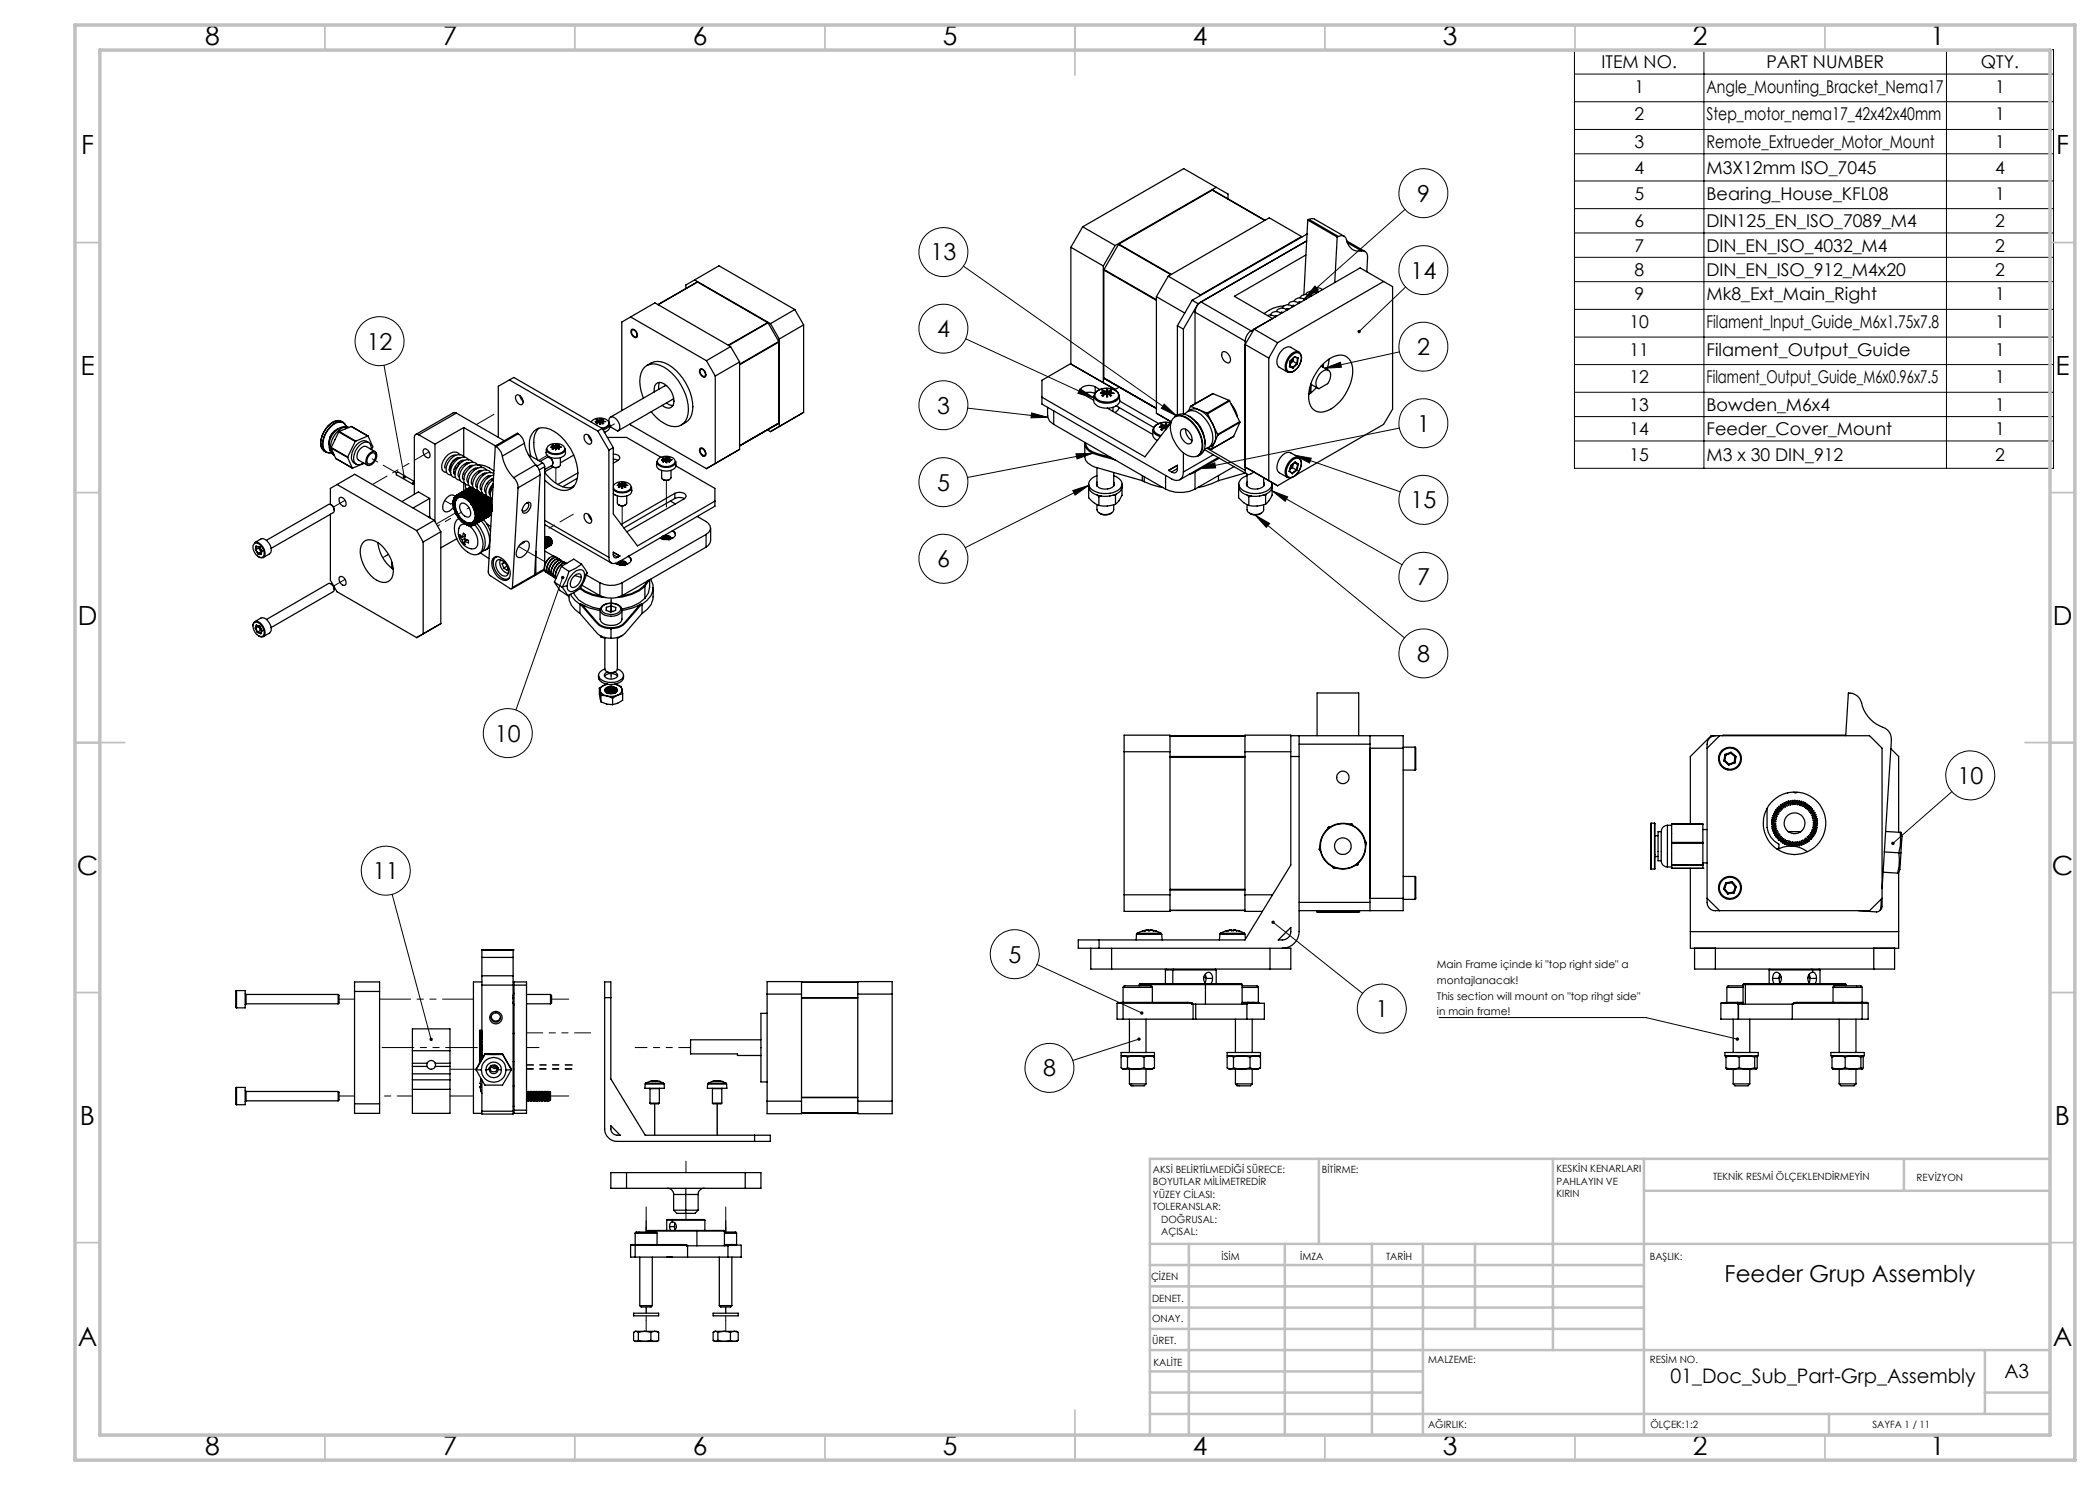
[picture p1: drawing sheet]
<svg xmlns="http://www.w3.org/2000/svg" width="420mm" height="297mm" viewBox="0 0 420 297" stroke-linecap="round" stroke-linejoin="round" font-family="sans-serif">
<defs><g id="words">
<g font-size="5.3">
<text x="41" y="9">8</text>
<text x="88.5" y="9">7</text>
<text x="138.5" y="9">6</text>
<text x="188.5" y="9">5</text>
<text x="238.5" y="9">4</text>
<text x="288.5" y="9">3</text>
<text x="338.5" y="9">2</text>
<text x="386" y="9">1</text>
<text x="16.2" y="30.7">F</text>
<text x="411.2" y="30.7">F</text>
<text x="16.1" y="75">E</text>
<text x="411.1" y="75">E</text>
<text x="15.5" y="125">D</text>
<text x="410.5" y="125">D</text>
<text x="15.4" y="175">C</text>
<text x="410.4" y="175">C</text>
<text x="16" y="225">B</text>
<text x="411" y="225">B</text>
<text x="15.5" y="269.2">A</text>
<text x="410.5" y="269.2">A</text>
<text x="41" y="291">8</text>
<text x="88.5" y="291">7</text>
<text x="138.5" y="291">6</text>
<text x="188.5" y="291">5</text>
<text x="238.5" y="291">4</text>
<text x="288.5" y="291">3</text>
<text x="338.5" y="291">2</text>
<text x="386" y="291">1</text>
</g>
<g font-size="4.7">
<text x="283.4" y="40.3">9</text>
<text x="186.1" y="52.1">13</text>
<text x="282.1" y="55.7">14</text>
<text x="73.3" y="69.9">12</text>
<text x="187.4" y="67.4">4</text>
<text x="283.4" y="71">2</text>
<text x="187.4" y="82.7">3</text>
<text x="283.4" y="86.3">1</text>
<text x="187.4" y="98.1">5</text>
<text x="282.1" y="101.7">15</text>
<text x="187.4" y="113.4">6</text>
<text x="283.4" y="117">7</text>
<text x="283.4" y="132.4">8</text>
<text x="99" y="148.3">10</text>
<text x="391.5" y="156.8">10</text>
<text x="74.6" y="175.8">11</text>
<text x="201.7" y="192.5">5</text>
<text x="275.1" y="203.4">1</text>
<text x="208.6" y="215.3">8</text>
<text x="344.9" y="256.5">Feeder Grup Assembly</text>
</g>
<text font-size="4" x="334.1" y="276.6">01_Doc_Sub_Part-Grp_Assembly</text>
<text font-size="3.9" x="400.9" y="275.5">A3</text>
<g font-size="3.5">
<text x="320.3" y="13.7">ITEM NO.</text>
<text x="353.3" y="13.7">PART NUMBER</text>
<text x="396.2" y="13.7">QTY.</text>
<text x="326.9" y="18.6">1</text>
<text x="341.3" y="18.6">Angle_Mounting_Bracket_Nema17</text>
<text x="399" y="18.6">1</text>
<text x="326.9" y="24.1">2</text>
<text x="326.9" y="29.6">3</text>
<text x="341.3" y="24.1">Step_motor_nema17_42x42x40mm</text>
<text x="341.3" y="29.6">Remote_Extrueder_Motor_Mount</text>
<text x="399" y="24.1">1</text>
<text x="399" y="29.6">1</text>
<text x="326.9" y="34.8">4</text>
<text x="341.3" y="34.8">M3X12mm ISO_7045</text>
<text x="399" y="34.8">4</text>
<text x="326.9" y="40">5</text>
<text x="341.3" y="40">Bearing_House_KFL08</text>
<text x="399" y="40">1</text>
<text x="326.9" y="45.5">6</text>
<text x="341.3" y="45.5">DIN125_EN_ISO_7089_M4</text>
<text x="399" y="45.5">2</text>
<text x="326.9" y="50.4">7</text>
<text x="341.3" y="50.4">DIN_EN_ISO_4032_M4</text>
<text x="399" y="50.4">2</text>
<text x="326.9" y="55.2">8</text>
<text x="341.3" y="55.2">DIN_EN_ISO_912_M4x20</text>
<text x="399" y="55.2">2</text>
<text x="325.9" y="65.6">10</text>
<text x="326.9" y="60.1">9</text>
<text x="341.3" y="65.6">Filament_Input_Guide_M6x1.75x7.8</text>
<text x="341.3" y="60.1">Mk8_Ext_Main_Right</text>
<text x="399" y="60.1">1</text>
<text x="399" y="65.6">1</text>
<text x="325.9" y="71.1">11</text>
<text x="341.3" y="71.1">Filament_Output_Guide</text>
<text x="399" y="71.1">1</text>
<text x="325.9" y="76.7">12</text>
<text x="341.3" y="76.7">Filament_Output_Guide_M6x0.96x7.5</text>
<text x="399" y="76.7">1</text>
<text x="325.9" y="82.2">13</text>
<text x="341.3" y="82.2">Bowden_M6x4</text>
<text x="399" y="82.2">1</text>
<text x="325.9" y="87.1">14</text>
<text x="341.3" y="87.1">Feeder_Cover_Mount</text>
<text x="399" y="87.1">1</text>
<text x="325.9" y="92.2">15</text>
<text x="341.3" y="92.2">M3 x 30 DIN_912</text>
<text x="399" y="92.2">2</text>
</g>
<g font-size="2.1">
<text x="287.4" y="193.7">Main Frame içinde ki &quot;top right side&quot; a</text>
<text x="287.4" y="196.8">montajlanacak!</text>
<text x="287.4" y="199.9">This section will mount on &quot;top rihgt side&quot;</text>
<text x="287.4" y="203">in main frame!</text>
</g>
<g font-size="2">
<text x="230.6" y="234.6">AKSİ BELİRTİLMEDİĞİ SÜRECE:</text>
<text x="230.6" y="237.1">BOYUTLAR MİLİMETREDİR</text>
<text x="230.6" y="239.6">YÜZEY CİLASI:</text>
<text x="264.4" y="234.6">BİTİRME:</text>
<text x="311.3" y="234.5">KESKİN KENARLARI</text>
<text x="311.3" y="237">PAHLAYIN VE</text>
<text x="311.3" y="239.5">KIRIN</text>
<text x="342.6" y="236">TEKNİK RESMİ ÖLÇEKLENDİRMEYİN</text>
<text x="383.3" y="236.2">REVİZYON</text>
<text x="230.6" y="242.1">TOLERANSLAR:</text>
<text x="232.2" y="244.6">DOĞRUSAL:</text>
<text x="232.2" y="247.1">AÇISAL:</text>
<text x="244.3" y="252">İSİM</text>
<text x="260" y="251.9">İMZA</text>
<text x="277.2" y="251.9">TARİH</text>
<text x="330" y="251.9">BAŞLIK:</text>
<text x="230.2" y="256.1">ÇİZEN</text>
<text x="230.4" y="260.3">DENET.</text>
<text x="230.4" y="264.4">ONAY.</text>
<text x="230.5" y="268.8">ÜRET.</text>
<text x="230.7" y="273.1">KALİTE</text>
<text x="285.7" y="272.5">MALZEME:</text>
<text x="330" y="272.5">RESİM NO.</text>
<text x="285.6" y="285.5">AĞIRLIK:</text>
<text x="330.1" y="285.6">ÖLÇEK:1:2</text>
<text x="374.5" y="285.6">SAYFA 1 / 11</text>
</g>
</g></defs>
<g fill="none" stroke="#000" stroke-width=".2">
<path d="M314.9 9.9h95.8v83.8h-95.8zM314.9 14.8h95.8M340.8 9.9v83.8M389.3 9.9v83.8M314.9 20.4h95.8M314.9 25.9h95.8M314.9 30.8h95.8M314.9 36.2h95.8M192.7 53.2l42.6 29.9M263 57.2l.7 .8-2.9 1.8zM281 41.9l-20.2 17.9M281.1 57.4l-9.3 8.9"/>
<path d="M314.9 41.7h95.8M314.9 46.6h95.8M314.9 51.5h95.8M314.9 56.3h95.8M76.8 73.1l4.1 22.3M193.1 67.8l25.7 11.8M216 77.7l2.8 1.9-3.2-.9zM265 73.7l3.1-1.2 .2 .9zM279.9 70.4l-14.9 3.3M314.9 61.9h95.8M314.9 67.4h95.8M314.9 72.9h95.8"/>
<path d="M314.9 78.5h95.8M193.5 81.6l16 1.9M206.3 82.6l3.2 .9-3.3 .1zM214.6 98.1l3.1-1-2.7 1.9zM215.2 90.8l3.3-.1-3.1 1.1zM217.7 97.1l-24.7 12.4M218.5 90.7l-25 4.8M232.8 80.8l2.5 2.3-3-1.4zM239.8 93.7l3.2-1.1 .1 1zM254.4 98.2l3.1 1.2-.5 .9zM254.4 98.2l26 14.8M259 91l3.3 .6-.4 1z"/>
<path d="M259 91l21 7.4M279.9 85.6l-40.1 8.1M314.9 83.3h95.8M314.9 88.2h95.8M112.5 115.5l-9.3 26.5M251 103l2.9 1.7-.6 .8zM251 103l29.9 24.6M390.4 158.3l-11.8 10.4M78.4 178.9l7.8 29M207.4 192.9l21 9.7M254.6 184.5l17.9 14.2M227.8 207.8l-13.2 4.3"/>
<path d="M287.8 203.5h41.4l18.3 4.3"/>
<circle cx="284.7" cy="38.6" r="4.9"/>
<circle cx="188.7" cy="50.4" r="4.9"/>
<circle cx="284.7" cy="54" r="4.9"/>
<circle cx="75.9" cy="68.2" r="4.9"/>
<circle cx="188.7" cy="65.7" r="4.9"/>
<circle cx="284.7" cy="69.3" r="4.9"/>
<circle cx="188.7" cy="81" r="4.9"/>
<circle cx="188.7" cy="96.4" r="4.9"/>
<circle cx="284.7" cy="84.6" r="4.9"/>
<circle cx="284.7" cy="100" r="4.9"/>
<circle cx="188.7" cy="111.8" r="4.9"/>
<circle cx="284.7" cy="115.4" r="4.9"/>
<circle cx="284.7" cy="130.7" r="4.9"/>
<circle cx="101.6" cy="146.6" r="4.9"/>
<circle cx="394.1" cy="155.1" r="4.9"/>
<circle cx="77.2" cy="174.1" r="4.9"/>
<circle cx="202.9" cy="190.8" r="4.9"/>
<circle cx="209.9" cy="213.6" r="4.9"/>
<circle cx="276.4" cy="201.7" r="4.9"/>
</g>
<g fill="none" stroke="#c0c0c0" stroke-width=".35">
<path d="M65 5v5M115 5v5M165 5v5M215 5v10M265 5v5M315 5v5M365 5v5M15 48.5h5M410 48.5h5M15 98.5h5M410 98.5h5M15 148.5h10"/>
<path d="M405 148.5h10M15 198.5h5M410 198.5h5M15 248.5h5M410 248.5h5M65 287v5M115 287v5M165 287v5M215 282v10M265 287v5M315 287v5M365 287v5"/>
</g>
<g fill="none" stroke="#c0c0c0" stroke-width=".5">
<path d="M263.8 231.8v17M310.6 231.8v38.2M328.8 231.8v55.2M328.8 238.2h81.2M380.8 231.8v6.4M410 231.8h-180v55.2M230 248.8h180M230 257.3h98.8M230 253h98.8M237.8 248.8v38.2M257 248.8v38.2M274.4 248.8v38.2"/>
<path d="M284.6 248.8v38.2M295 248.8v17M230 265.8h98.8M230 261.5h98.8M230 278.5h54.6M230 274.3h54.6M230 270h180M397 278.5h13M397 270v12.8M230 282.8h180M365.8 282.8v4.2"/>
</g>
<path d="M15 5h400v287h-400zM20 10h390v277h-390z" fill="none" stroke="#c0c0c0" stroke-width=".7"/>
<g fill="#000">
<path d="M347.3 207.5h.1a.33 .33 0 0 1 .4 .4l-.3-.1 .3 .1a.35 .35 0 0 1-.6 .2 .35 .35 0 0 1 .1-.6z"/>
<path d="M378.3 168.5v.4l.3-.2-.3 .2a.34 .34 0 0 0 .5 0 .34 .34 0 0 0 0-.5 .34 .34 0 0 0-.5 .1zM254.4 184.2l.2 .3-.2-.2a.34 .34 0 0 0 .2 .5 .34 .34 0 0 0 .4-.4 .34 .34 0 0 0-.6-.2zM227.6 207.5a.33 .33 0 0 0-.1 .5 .33 .33 0 0 0 .4 .1 .33 .33 0 0 0 .2-.4l-.3 .1 .3-.1-.1-.1zM228.1 202.3v.1a.34 .34 0 0 0 .1 .5 .34 .34 0 0 0 .5-.2l-.3-.1 .3 .1a.34 .34 0 0 0-.2-.4 .34 .34 0 0 0-.4 0zM263 57.2l.7 .8-2.9 1.8zM271.6 66.1l-.1 .4 .3-.2-.2 .2a.34 .34 0 0 0 .5 0 .34 .34 0 0 0 0-.5 .34 .34 0 0 0-.5 .1zM265 73.7l3.1-1.2 .2 .9zM239.8 93.7l3.2-1.1 .1 1zM259 91l3.3 .6-.4 1zM254.4 98.2l3.1 1.2-.5 .9zM251 103l2.9 1.7-.6 .8zM214.6 98.1l3.1-1-2.7 1.9zM215.2 90.8l3.3-.1-3.1 1.1zM206.3 82.6l3.3 .9-3.4 .1zM216 77.7l2.8 1.9-3.2-.9zM232.8 80.8l2.5 2.3-3-1.4zM86 207.6v.1a.33 .33 0 0 0-.1 .4 .33 .33 0 0 0 .4 .1l-.1-.3 .2 .3a.34 .34 0 0 0 .1-.5 .34 .34 0 0 0-.5-.1zM112.3 115.3a.35 .35 0 0 0 .1 .5 .35 .35 0 0 0 .5-.2 .35 .35 0 0 0-.3-.4l-.1 .3 .1-.3zM80.6 95.2l-.1 .1a.33 .33 0 0 0 .4 .4v-.3v.3a.34 .34 0 0 0 .3-.5 .34 .34 0 0 0-.6 0z"/>
</g>
<g fill="none" stroke="#000" stroke-width=".25">
<path d="M242.5 38l10.5 6.1M242.5 38l-18.7 10.8M243.2 37.5l-20.2 11.6M243.2 37.5l2.4 1.3v1M243.2 37.5l-6.5-3.8-20.2 11.7M137.2 57.7v-.7l6.6-3.8 15.2 8.7M138.9 56l15.2 8.7M139.5 56.4l-7.9 4.5M139.5 56.4l14 8.1M139.5 56.4l-7.9 4.6M214.2 49.5l6.5 3.7M214.2 49.5v23.3"/>
<path d="M216.5 45.4l6.5 3.7M216.5 45.4l-2.3 4.1M220.7 53.2v23.3M220.8 54v21.6M220.8 54l10.5 6.1M220.8 53.9v.1M220.8 53.9l10.5 6M223 49.1l-2.3 4.1M223.7 48.9l-2.9 5M223.7 48.9l10.4 6M223.8 48.8l-.1 .1M223.8 48.8l10.5 6.1"/>
<path d="M231.3 59.3l5.7 3.3M231.3 59.3v23.4M233.6 55.2l6.5 3.8M233.6 55.2l-2.3 4.1M240.1 59l-.1 .1M260.3 47.3l-20.2 11.7M260.3 47.3l.1 .1M260.3 47.3l-6.4-3.7-20.3 11.6M260.9 59.8l-.1 .1M261.1 59.7l-.2 .2a1.31 1.31 0 0 0-2.1 .4M261.2 51l-14.3 8.3 7.6 4.4-4.3 2.5M261.3 59.8l-.3-.1-.2 .2"/>
<path d="M261.3 48.2l-21.7 12.5M261.4 46.8l-23 13.2M261.5 44l5.9 3.4M261.5 44l-.7 15M261.8 43.9l.6-.2 .4 .1 6 3.4M261.8 43.9l5.9 3.4M261.8 43.9l-.3 .1M262.1 59.2l.1 .1M262.1 59.1h.4M262.1 59.3a1.32 1.32 0 0 0-2.1 .3M263.2 58.4h.5zM263.3 58.6a1.33 1.33 0 0 0-2.1 .3"/>
<path d="M264.5 57.9a1.35 1.35 0 0 0-2.1 .3M267.4 47.4l-.5 9.1M267.7 47.3a1.03 1.03 0 0 1 1.6 .7 2.5 2.5 0 0 0 3 2.2M267.7 47.3l-.3 .1M269.3 48.2l3.7 2.1M269.5 48.5l2.8 1.7M272.3 50.2a1.07 1.07 0 0 1 1.2 1.4l-.1 2.8M276.7 56.3l-21.2 12.2M276.7 56.3l1.8 1v24.5l-1.8 3.1-17.8 10.2M276.7 56.3l-4.7-2.7-21.2 12.2M101.9 76l-2.2 1.3v10.2M101.9 76l17.7 10.2"/>
<path d="M101.9 76l.9-.5 17.6 10.2M103.2 79.2l.1-.2a1.24 1.24 0 0 1 1.1 1.9 1.29 1.29 0 0 1-1.2-1.7zM104 79.1l.2 .7 .4 .5M126.1 63.4l15.2 8.7M126.4 65.9a1.09 1.09 0 0 1 .9 1.6 1.08 1.08 0 0 1-.9-1.6zM126.5 66a.92 .92 0 0 1 .7 1.4 .92 .92 0 0 1-.7-1.4zM128.7 79.7a6.1 6.1 0 0 1 .2-6.2 3.1 3.1 0 0 1 3.9-.1 10.6 10.6 0 0 1 4.8 9.3 2.75 2.75 0 0 1-4 2.4 8.1 8.1 0 0 1-3.4-2.8M129.4 73.1a3.8 3.8 0 0 1 5 .3 10.5 10.5 0 0 1 4.1 8.8 3.2 3.2 0 0 1-2.3 2.8M130.8 78.4a1.33 1.33 0 0 1 .3-1.4 1.33 1.33 0 0 1 1.3-.4 3.8 3.8 0 0 1 2.1 4.6 1.12 1.12 0 0 1-1.6 .2l-.5-.3M131.9 76.5l-.2 .6 .1 .8M133.3 77.1l-.4 .1-10.8 6.2M134.7 79.6l-.2 .3-10.9 6.2"/>
<path d="M139.9 73.9l.2-.1a1.08 1.08 0 0 1 .9 1.6 1.16 1.16 0 0 1-1.1-1.5zM140.2 73.9a.92 .92 0 0 1 .7 1.4 .92 .92 0 0 1-.7-1.4zM141.3 72.1l1.8 3.1M143.1 75.2v17.5M146.1 69.3l-15.1-8.7-6.6 3.8v17.5l.1 .2M146.1 69.3l-4.8 2.8M146.1 69.3l1.8 3.1M147.9 72.4l-4.8 2.8M147.9 72.4v17.5M153.5 64.5l.1 .1M153.5 64.5l-7.8 4.5M153.6 64.6l2.2 3.7"/>
<path d="M153.6 64.6l-7.9 4.5M154.1 64.7l1.8 3.1M155.8 68.3v.1M155.8 68.3l-7.9 4.5M155.8 68.4v16.2M155.8 68.4l-7.9 4.6M155.9 67.8v17.5M159 61.9l-4.9 2.8M159 61.9l1.7 3.1M160.7 65l-4.8 2.8M160.7 65v17.5l-6.6 3.8-.6-.3M208.4 79.4l20.6 12 5.1-6.8"/>
<path d="M214.2 72.7l-5.8 3.4v4.7l25.9 15a1.44 1.44 0 0 0 1.7 .1 1.44 1.44 0 0 0 .7-1.5M214.2 72.8l8.8 5.1M214.2 72.8l6.5 3.7M218.8 79.1a1.71 1.71 0 0 0 1.7 1.5 2.83 2.83 0 0 0 3.3-1.2v-.3M218.8 79.1l-.1 .9M218.9 79.1a2.39 2.39 0 0 1 2.8-1.4 2.13 2.13 0 0 1 2.1 1.4M219 77.4l-.3-.2a2.41 2.41 0 0 0-2.5 .5 .74 .74 0 0 0 .4 1.1l2.1 1.2M219 78.7a2.83 2.83 0 0 0-2.5 .1M219 77.4l1 .5M219 77.4v1.2M219.5 78.2a3.5 3.5 0 0 1 4.1 .3 .96 .96 0 0 1-.6 1.5 3.3 3.3 0 0 1-4-.6 1 1 0 0 1 .5-1.2zM220.1 78.6h.1"/>
<path d="M220.6 78.1l.7 .2M220.6 78.1l-.2 .1 .6 .3M220.6 78.1l.1 .2M220.7 76.5l2.3 1.4M220.8 75.6v.1M220.8 75.6l10.5 6.1-10.5-6M220.8 75.7l2.9 1.6M221 78.6h-.9M221 78.6h.1M221 78.6l-.7 .5 .3 .1 .6-.5M221 78.5l-.9 .1M221 78.6v.3"/>
<path d="M221 78.5v.4M221.2 78.7h.1M221.3 78.7l.1 .7M221.3 78.3v.4M221.3 77.9l.1 .4M221.3 77.9h.1M221.3 77.9v.4M221.3 77.9v1.3M221.4 79.4h.1M221.4 78.3h.1M221.4 78.3v.7M221.4 78.7v.7"/>
<path d="M221.5 78.3l-.1 .4M221.7 78.5v.4v-.3M221.7 78.6l.6 .5-.2 .1-.7-.5M221.7 78.6l.9 .1M221.7 78.5l.9 .2M221.7 78.5h.1M221.7 78.5v.1M222.1 78.1l.2 .1-.6 .3M222.1 78.1l-.6 .2M222.1 78.1l-.1 .2M222.6 78.7h.1M223.8 79.1l.1 .9a1.76 1.76 0 0 1-1.7 1.6h-.5a3.1 3.1 0 0 1-2.8-1l-.2-.6"/>
<path d="M223.8 77.4l-.8 .5M235.5 65.2l1.2 .6M235.5 65.2v17.7l-.2 .2M236.7 65.8v17M238.4 60l1.2 .7M238.4 60l-2.9 5.2M239 62.4a2.61 2.61 0 0 1 1.2-2l10 5.8M239 62.4l10 5.8M239 62.4v18.3M239.6 60.7l-2.9 5.1M242.5 78.7h.1M242.6 78.7l-4.5 2.6"/>
<path d="M242.6 78.7l3.2 1.4M244.5 70.4a1.32 1.32 0 0 1 1.6 1.4 .61 .61 0 0 1-.3 .8 .61 .61 0 0 1-.8-.3 1.5 1.5 0 0 1-.5-1.9zM249 68.2v25.9M250.2 66.2a2.61 2.61 0 0 0-1.2 2M250.8 65.8l-1.8 3.1 4.8 2.7M250.8 65.8l4.7 2.7M253.5 63.1l.5-.1 1.1 .4M253.8 71.6v24.5M255.1 63.1v.2M255.4 63.2l-.3-.1-.2 .2M255.5 68.5l-1.7 3.1M256.3 62.7a1.35 1.35 0 0 0-2.2 .3"/>
<path d="M256.3 62.4v.2M256.6 62.5l-.3-.1-.2 .2M256.8 61.2h-.2a6.4 6.4 0 0 0-3.8 1.5M257.4 61.9v-.1v.2a1.33 1.33 0 0 0-2.1 .3M257.5 61.8v.2M257.8 61.8l-.6 .1M257.9 73.3l.7 .3M257.9 73.3h.1M257.9 73.2l.7 .3M258 73.1l.6 .4M258 71.4l.3-.3a1.04 1.04 0 0 1 1.8-.1 2.86 2.86 0 0 1-2 3.4 1.08 1.08 0 0 1-.8-1.6zM258.1 72.2h.1"/>
<path d="M258.1 72.2l-.2 1.1M258.5 72.2h.1M258.5 72.2l-.5 .5M258.6 73.5v.1M258.6 71.8l-.1 .4M258.6 72.2l.8 .5M258.6 72.2l-.6 .6M258.6 61.3a1.32 1.32 0 0 0-2.1 .3M258.7 61.1v.2M258.7 71.6l-.1 .6M258.9 71.4l.6 .2M258.9 61.1h-.2l-.3 .1"/>
<path d="M258.9 71.3l-.8 .9M258.9 71.3l.7 .3M259.4 72.7l.1 .1M259.4 72.7l-.8 .8M259.5 72.8l-.9 .8M259.5 71.6l-.1 1.1M259.6 71.6h-.1M259.6 71.6l-.1 1.2M259.8 60.6a1.35 1.35 0 0 0-2.2 .4M259.8 70.4l-1.7-.9a2.06 2.06 0 0 0-2.3 1.4 2.03 2.03 0 0 0 0 2.5l1.7 1M259.9 60.4v.2M260.1 60.5l-.2-.1-.3 .2"/>
<path d="M260.2 71.2a.92 .92 0 0 0-1.4-.7 3.3 3.3 0 0 0-1.6 3.6 .87 .87 0 0 0 1.1 .3M260.3 71.2a3.2 3.2 0 0 1-1.9 3.2M261.9 77.6l.1 1.1M262.1 76.8l1.5 .9M262.3 76.9l-.2 1.7M263.3 77.5l-1.6 1.4M263.9 74.8a1.32 1.32 0 0 1 2-.6 2.33 2.33 0 0 1-.4 2.5l-1.7 1a1.46 1.46 0 0 1-.4-2zM264.2 73.2l1.5 .9M264.3 73.1a5.3 5.3 0 0 1 4.2-2.1 2.75 2.75 0 0 1 2 3.2 9.4 9.4 0 0 1-5 7.9 2.47 2.47 0 0 1-3.7-2.1 9.3 9.3 0 0 1 2.5-6.9zM264.3 73.1l.3 .2M264.7 72.7l-.2 .7M265.8 71.8l-.4 2.1"/>
<path d="M66.2 89.6l3.3 1.9M66.2 89.6l.9 2.1M66.3 89.5l-.1 .1M66.3 89.5l3.2 1.9M66.6 86.5l-.7 1.1M66.7 90.9l.2 .1M67.1 91.7h.1M67.1 91.7l3.4 1.9M67.4 96.9l15.9 9.2M67.7 85.7a3.2 3.2 0 0 0-1.9 3.3M67.7 86.4l-1.4 3.1M67.7 86.4l3.3 1.9"/>
<path d="M67.8 86.3l-.1 .1M67.8 99.7l.2-.2a1.18 1.18 0 0 1 1 1.7 1.23 1.23 0 0 1-1.2-1.5zM67.8 86.3l3.4 1.9M68.3 84.3a2.18 2.18 0 0 0-2.7 .9 4.7 4.7 0 0 0-1.3 4.3M68.7 84.5l-.4-.2a2.3 2.3 0 0 0-2.6 .9 4.9 4.9 0 0 0-1.4 4.4l.3 .4 .6 .4M69.3 85.3a1.37 1.37 0 0 0-2.2-.7 4.9 4.9 0 0 0-2.4 5.2 1.22 1.22 0 0 0 1.5 .7M69.3 85.3a1.38 1.38 0 0 0-2.2-.7 5 5 0 0 0-2.4 5.2 1.28 1.28 0 0 0 1.5 .8M69.5 91.5l1 2.1M69.5 91.4v.1M69.7 85.5a2.59 2.59 0 0 0-3.2 1.4 2.91 2.91 0 0 0 0 3.9l.2 .1M69.8 85.5a2.24 2.24 0 0 0-2.6 1.1 4.1 4.1 0 0 0-.9 3.8l.4 .5M70.2 85.3l3.4 1.9"/>
<path d="M70.2 85.3l-2.4 1M71 88.3l-1.5 3.1M71.2 88.2l-.2 .1M72.8 92.7l-2.3 .9M73.6 87.2l.9 2.1-.2 .6M73.6 87.2l-2.4 1M73.7 88.5a1.54 1.54 0 0 0-2.3 .4 3.4 3.4 0 0 0-1 3.2l.2 .4 .6 .3M73.8 90.8a.9 .9 0 0 1 1.5-.2 2.01 2.01 0 0 1-1.7 2.5 1.55 1.55 0 0 1 .2-2.3zM73.9 90.9l.4-.2 .6-.1a1.46 1.46 0 0 1-1.3 2.2 1.3 1.3 0 0 1 .3-1.9zM74.3 89.9a1.19 1.19 0 0 0-1.1-1.5 3.4 3.4 0 0 0-2.4 4 1.1 1.1 0 0 0 1.9 .2M75 90.3l-1.7-1a1.73 1.73 0 0 0-1.9 1.9l.1 .7 2 1.1M82.9 96.8l-.2 .1a.31 .31 0 0 1-.1-.4 .31 .31 0 0 1 .3-.2l-3.3-1.9a.37 .37 0 0 0-.3 .6l3.3 1.9"/>
<path d="M83.7 87a.55 .55 0 0 0-.6-.1 .55 .55 0 0 0-.2 .6v11.3M83.7 87l3.3 1.8M84.8 89.8a1.15 1.15 0 0 1 1 1.7 1.16 1.16 0 0 1-1-1.7zM85.9 99.7l-2.2-1.3-3.3 1.9M85.9 99.7l-3.3 1.9M85.9 99.7v3.6M87 88.8v15.5M89.8 94l.4 .5M90.7 100l.4 .5-.5-.3M90.8 99.7l.3 .6-.4-.3M90.8 99.9l-.1 .1M90.8 99.6l.4 .5-.4-.4"/>
<path d="M90.9 99.7h-.1M90.9 99.4l.4 .5-.5-.3M91 99.5l-.2 .1M91 94.4l-.3 .1M91.1 99.3a1 1 0 0 0-1.7 .2 2.19 2.19 0 0 0-.6 2.7 1.42 1.42 0 0 0 1.9-.8M91.1 94.4l-.4 .1M91.1 93.3l.3 .3M91.1 99.2l.3 .6-.5-.4M91.1 99.3l-.2 .1M91.2 91a2.37 2.37 0 0 0-2.2 2.6M91.2 99.1l.3 .6-.4-.5M91.2 99.2h-.1"/>
<path d="M91.2 99.1h.1M91.3 82.6h-.7l-7.5 4.3M91.3 82.6l-7.6 4.4M91.3 82.6l9.6 5.6M91.3 93.6l-.5 .2M91.4 99l.2 .6-.4-.5M91.4 99l-.2 .1M91.4 99h.1M91.5 99l.3 .5-.4-.5M91.5 99l2.6-1.6-2.7 1.6M91.6 92.6l.2 .1M91.7 98.9l.2 .6-.4-.5"/>
<path d="M91.7 92.5l.1 .2M91.8 98.9h-.1M91.8 98.9l.3 .5-.2-.5M91.8 92.7l-.2 .5M91.9 91.6a1.98 1.98 0 0 0-1.8 2.5M91.9 98.9h.1M92 90.9a1.46 1.46 0 0 0-2.4 0 2.69 2.69 0 0 0-1.1 3.2l.5 .4h.3M92 98.9l.3 .5-.2-.5M92 91.6a2.29 2.29 0 0 0-2.1 2.4M92.1 98.9h.1M92.2 98.9l.2 .6v-.5M92.3 92.4v-.3v.4"/>
<path d="M92.4 99h.1M92.4 99l.2 .5v-.5M92.5 92.1v.2M92.6 99h.1M92.6 99l.2 .6v-.5M92.7 85.5l6.4 3.7M92.7 85.5l-5.7 3.3M92.7 85.5v5.8M92.7 94.5v.3M92.7 96.5v1.7M92.8 99.1h.1M92.9 91.5l-.2-.2a1.81 1.81 0 0 0-2.7 .7 2.45 2.45 0 0 0-.6 2.6l.3 .3 .5 .1"/>
<path d="M92.9 99.1l.1 .6 .1-.5M92.9 92.1a2.31 2.31 0 0 0-2.1 2.7l.2 .1M93.1 99.2v.1M93.1 96.8l.1 1.2M93.1 92.7v.3M93.1 99.3l.1 .5 .1-.4M93.3 99.4h.1M93.3 92.6l.1 .2M93.3 99.4l.1 .5 .1-.3M93.5 99.6h.1M93.6 99.6v.5l.2-.3M93.7 92a1.33 1.33 0 0 0-1.8-.4 2.94 2.94 0 0 0-1.6 3.5l.5 .4h.3"/>
<path d="M93.8 99.8h.1M93.8 92.6a2.25 2.25 0 0 0-2.1 2.7l.2 .1M93.8 99.8l-.1 .5 .3-.3M94 100h.1M94 93.2v.4M94.2 97.4l-2.8 1.6M94.2 97.5l-2.5 1.4M94.2 93.1l.1 .2M94.2 97.5l-2.4 1.4M94.3 97.5l-2.4 1.4M94.3 97.5l-2.3 1.4M94.5 97.5l-2.4 1.4"/>
<path d="M94.6 92.5a1.45 1.45 0 0 0-2.3-.1 2.76 2.76 0 0 0-1.1 3.3l.3 .2 .5 .1M94.7 93.1a2.31 2.31 0 0 0-2.1 2.7l.1 .1v-.2M94.7 97.6l-2.3 1.4M94.8 97.8l-2.2 1.2M94.9 93.7v.3M94.9 97.9l-2.1 1.2M95 97.9l-2.1 1.2M95.1 93.7v.1M95.2 98l-2.1 1.2M95.2 98l-2.1 1.3M95.3 97.3l.1 .1M95.5 93a4.9 4.9 0 0 1 3.3 1.2"/>
<path d="M95.5 93a1.27 1.27 0 0 0-1.8-.4 2.94 2.94 0 0 0-1.6 3.6l.5 .3h.3M95.5 98.1l-2.2 1.3M95.6 93.6a2.25 2.25 0 0 0-2.1 2.7l.1 .1M95.6 98.1l-2.3 1.3M95.7 98.3l-2.2 1.3M95.8 94.2l-.1 .4M95.8 98.4l-2.2 1.2M96 98.5l-2.2 1.3M96 94.1v.3M96.1 98.5l-2.3 1.3M96.2 96.9l-.1 .1M96.2 97.7l.1 .1"/>
<path d="M96.2 97.8h.1M96.2 97.8h-.1M96.4 93.5a1.43 1.43 0 0 0-2.3-.1 2.69 2.69 0 0 0-1.1 3.3l.2 .2 .5 .1M96.4 94.1a2.31 2.31 0 0 0-2 2.8h.1M96.4 98.6l-2.3 1.4M96.6 98.8l-2.4 1.4M96.7 94.7l-.1 .4M96.7 98.9l-2.5 1.4M96.9 94.6v.3M96.9 99l-2.5 1.5M97 99.1l-2.6 1.4M97.3 94a1.21 1.21 0 0 0-1.8-.3 2.88 2.88 0 0 0-1.7 3.5l.3 .2 .5 .1-2.4 1.4"/>
<path d="M97.3 99.1l-3.1 1.8M97.3 94.6a2.25 2.25 0 0 0-2.1 2.8h.2M97.3 99.2l-2.7 1.5M97.3 96.7l.2 .1M97.4 99.2l-2.8 1.6M97.5 99.3l-3.1 1.8M97.5 95.2v.4M97.7 99.4l-2.9 1.6M97.7 99.4h.1M97.7 99.4l-2.9 1.7M97.7 99.5l-3.2 1.8M97.8 95.1v.3"/>
<path d="M97.8 99.7h.1M97.8 99.7l-2.9 1.6M97.8 99.6v.1M97.8 99.7l-2.9 1.7M97.9 100h.1M97.9 100l-2.9 1.6M98 99.7h-.2M98 99.7l-.1 .3M98 99.7l.1 .2M98 99.7l-3.3 1.9M98.1 99.9l-.1 .4M98.1 99.9v.3"/>
<path d="M98.1 99.9l-.1 .1M98.1 94.5v-.1a1.57 1.57 0 0 0-2.3 .1 2.69 2.69 0 0 0-1.1 3.2l.3 .3h.5M98.2 95.1a2.31 2.31 0 0 0-2.1 2.8h.2M98.4 95.7v.4M98.6 97.4a2.3 2.3 0 0 0-.4 2.3l.3 .2M98.6 96.7v.1a2.04 2.04 0 0 0-.7 2.1l.2 .1M98.6 96.9a2.36 2.36 0 0 0-.5 1.9M98.7 95.9a3.1 3.1 0 0 0-1.4 3.1 .84 .84 0 0 0 .9 .6M98.7 95.6v.2M98.7 95.6a2.49 2.49 0 0 0-1.7 2.8l.2 .1M98.7 94.7a1.92 1.92 0 0 0-2.5 .8 2.52 2.52 0 0 0-.6 2.7l.3 .3 .5 .1-2.4 1.4M98.7 95a3.1 3.1 0 0 0-2.4 3.5 .83 .83 0 0 0 1 .6"/>
<path d="M99.1 89.2l-1.5 25.2 .4 .7 4 2.6a.28 .28 0 0 0 .3 .1 .28 .28 0 0 0 .2-.3M99.1 89.2l.1 .1M99.2 89.3a3.2 3.2 0 0 1 1.3 1.9M100.5 91.2a8 8 0 0 0 2.2 4.3M102.7 95.5a2.72 2.72 0 0 1 .9 2.1M103.6 97.6l-1.1 19.9M103.6 86.7a3 3 0 0 1 1.3 1.9M103.6 86.7l-4.4 2.6M103.6 86.7l-.1-.1-4.4 2.6M104.9 88.6a8.7 8.7 0 0 0 2.2 4.4M104.9 88.6l-4.4 2.6M105.7 90.9l2.8 1.7"/>
<path d="M106.2 91.2a4.6 4.6 0 0 1 1.1-5.3 3.9 3.9 0 0 1 4.2 .8 10.8 10.8 0 0 1 4.1 7.9M107.1 93a2.87 2.87 0 0 1 .9 2M107.1 93l-4.4 2.5M107.7 85.7a4.1 4.1 0 0 0-.9 3.7l.7 2.6M108 92.3l1.4-.8a1.06 1.06 0 0 1 1 1.6l-1.5 .8M108 95l-4.4 2.6M108 95l-1.1 20M108.5 92.6l.3 .3 .1 .4M108.5 92.6l-1.1 .6M108.9 94.5a7.1 7.1 0 0 0 4.9 3.1l.8-.1M108.9 93.3v19.5M108.9 93.3l-1.1 .7"/>
<path d="M109.3 89.8a1.33 1.33 0 0 0 1.6 1.1 1.86 1.86 0 0 0 2.1-.9v-.2l.1 .7a1.4 1.4 0 0 1-1.7 1.1 2.2 2.2 0 0 1-2.2-.8zM109.6 89.2a2.36 2.36 0 0 1 3.3 .4 1.53 1.53 0 0 1-2 1.1 1.34 1.34 0 0 1-1.5-1.1zM109.9 91.5l.4 .4 .3 .8M110.2 89.4h.1M110.2 91.5v.2M110.3 93.2l.2 .1M110.5 93.3l.1 .1M110.6 89l.5 .2M110.6 89l-.2 .1 .5 .2M110.6 89l.1 .2M110.6 93.4l-1.7 1M110.9 89.3h.1"/>
<path d="M110.9 89.3l-.7 .1M110.9 89.4h-.7M110.9 89.4l-.5 .4h.2l.5-.3M110.9 89.4v.2M110.9 89.3v.3M110.9 89.3v.1M111.1 89.2h.1M111.1 89.2v.3M111.1 89.5v.5M111.1 89.2v.5M111.1 90h.1M111.2 88.9h.1"/>
<path d="M111.2 88.9l-.1 .3M111.2 88.9v.3M111.2 88.9v1M111.2 89.5v.5M111.2 89.2v.3M111.4 89.4l.5 .3-.2 .1-.5-.3M111.4 89.4h.1M111.4 89.4h.7M111.4 89.3l.7 .1M111.4 89.4v.2M111.4 89.3v.3M111.7 89l.2 .1-.5 .2"/>
<path d="M111.7 89l-.5 .2M111.7 89v.2M111.8 93.3l-.6 .3-.6-.2M112.1 89.4h.1M112.1 91.5v1.5a1.12 1.12 0 0 1-1.6 .3M114.8 91l-2.7 1.6M114.9 97.1l-.8 .5M115.5 95.6l-3 1.8M115.6 94.6a3 3 0 0 1-2.7 3.5 6 6 0 0 1-4-2.1M115.6 94.6l-4.1 2.3M117 86.9a1.25 1.25 0 0 1 1.1 1.9 1.24 1.24 0 0 1-1.1-1.9zM117.7 87.1l.2 .6 .4 .5"/>
<path d="M118.3 84.4a2.26 2.26 0 0 1 3.5 .1 1.04 1.04 0 0 1-1 1l-.5 .2M119.1 84.3h.1M119.1 84.3h.6l-.4 .4 .1 .1 .5-.4 .1 .5M119.4 83.9l.5 .2M119.4 83.9l-.2 .1 .5 .2M119.4 83.9l.1 .2M119.6 86.2l2.2 3.8M119.7 84.2l-.6 .1M119.7 84.2v.3M119.9 84.1h.1M119.9 84.1v.3M119.9 84.1v.5"/>
<path d="M120 84.9h.1M120 83.8h.1M120 83.8l-.1 .3M120 83.8l.1 .3M120 83.8v1M120.1 84.4l-.1 .5M120.1 84.1v.3M120.3 84.3l.4 .4-.1 .1-.5-.4M120.3 84.3h.1M120.3 84.3h.6M120.3 84.2l.6 .1M120.3 84.2v.3v-.3"/>
<path d="M120.4 85.7l-.8 .5M120.4 85.7l2.3 3.8M120.6 83.9l.1 .1-.4 .2M120.6 83.9l-.5 .2M120.6 83.9l-.1 .2M120.9 84.3h.1M120.9 86.4v.1M121.5 87.5h3.8l6.9 4M121.8 90v21.5M121.9 84.8a1.18 1.18 0 0 1-1 1.7M121.9 84.8l-.1 .1a1.44 1.44 0 0 1-1.3 .9M122.1 83.5a1.62 1.62 0 0 1 1.8 1.4 1.03 1.03 0 0 1-.4 1.3l-1.3-.8a1.68 1.68 0 0 1-.1-1.9z"/>
<path d="M122.7 97.9a2.4 2.4 0 0 0 3.6-.2v-.3l.1 .7a1.83 1.83 0 0 1-2.4 1.2 1.81 1.81 0 0 1-1.3-.6M122.7 90.8a.94 .94 0 0 1 1.2 1.1l-1.2 .7M122.7 91.8l.9 .3M122.7 97.2a2.18 2.18 0 0 1 3.5 0 1.53 1.53 0 0 1-2.1 1.2 1.57 1.57 0 0 1-1.4-.9M122.7 89.5l-.9 .5M122.7 89.5v13.3l4.8 6.4 15.5-9M123.5 97.1h.1M123.5 97.1l.6-.1-.4 .4 .1 .1 .6-.3v.4M123.5 99.2v1.4l.3 .4M123.9 96.7l.4 .1M123.9 96.7l-.2 .1 .4 .1M123.9 96.7v.1"/>
<path d="M124.1 96.9h.1M124.1 96.9l-.6 .2M124.1 96.9v.3M124.1 96.9l.1 .4M124.3 96.8h.1M124.3 96.8v.4M124.4 96.8v.5M124.4 97.6h.1M124.4 96.6h.1M124.4 96.6v.2M124.4 96.6l.1 .2M124.4 96.6v.9"/>
<path d="M124.5 97.2l-.1 .4M124.5 96.8v.4M124.7 96.9v.4M124.7 97l.5 .4-.2 .1-.5-.3M124.7 97l.6 .1M124.7 96.9l.6 .2M124.7 97v.3M125 96.7l.2 .1-.5 .1M125 96.7l-.5 .1M125 96.7l-.1 .1M125.3 97.1h.1M125.3 99.2v1.4a1.12 1.12 0 0 1-1.5 .4"/>
<path d="M126 84.8l15.3 8.9M131.4 92.3a1.74 1.74 0 0 0 2.2 1.2l.5-.1a1.22 1.22 0 0 0 1-1.1 1.27 1.27 0 0 1-1.1 1.8 2.33 2.33 0 0 1-2.7-.8zM131.7 91.8a2.36 2.36 0 0 1 3.3 .3 1.57 1.57 0 0 1-2 1.2 1.4 1.4 0 0 1-1.5-1.2zM132.3 92h.1M132.3 92l.7-.1-.5 .4 .1 .1 .6-.4M132.3 94.1v1.4l.3 .4M132.6 95.9l.6 .2 .7-.2M132.7 91.5l.5 .2M132.7 91.5l-.2 .1 .5 .3M132.7 91.5l.1 .2M133 91.9l-.7 .1M133 91.9h.1"/>
<path d="M133 91.8v.3M133.2 91.7h.1M133.2 92v.5M133.2 91.7v.3M133.2 91.7v.5M133.2 92.5h.1M133.3 91.4h.1M133.3 91.4l-.1 .3M133.3 91.4v.3M133.3 91.4l-.1 1M133.3 92l-.1 .5M133.3 92l.5 .4 .2-.1-.5-.4v.2"/>
<path d="M133.3 80.6l.5 .3 .8 .2M133.3 91.7v.3M133.5 91.9l.7 .1M133.5 91.8v.3M133.5 91.9v.2M133.8 91.5l.2 .1-.5 .3M133.8 91.5l-.5 .2M133.8 91.5v.2M134.2 92l-.7-.1v.3M134.2 92h.1M134.2 94.1v1.4a1.13 1.13 0 0 1-1.6 .4M135 98.7a1.6 1.6 0 0 1 2.2 .5l-.4 .6-11.4 6.6"/>
<path d="M135 99.7a2.1 2.1 0 0 1 1.9 0M135 98.7l-10.8 6.2M135 98.7v1M135 99.7l-10.2 5.9M135.2 93.2l7.8 4.5v3.5l-19.5 11.3a1.08 1.08 0 0 1-1.2 .1 1.08 1.08 0 0 1-.5-1.1M140.1 89.6a1.08 1.08 0 0 1 .9 1.6 1.08 1.08 0 0 1-.9-1.6zM140.2 89.7a.9 .9 0 0 1 .7 1.4 .9 .9 0 0 1-.7-1.4zM147.9 89.2l7.9-4.6zM147.9 89.9l-6.6 3.8M209.5 81.5v1.7M209.6 83.2l-.1 .3 .4 .7 .8 .7M210.7 82.2v2.7"/>
<path d="M210.7 84.9l22.4 12.9M217 88.8l.1-.2a2.64 2.64 0 0 0 2.2 2.1l2.9 .8M217 88.8v1.1a2.8 2.8 0 0 0 2.1 3.6l9.4 2.6M217 88.8a2.05 2.05 0 0 0 1.5 1.9l4.6 1.3M217 88.5v.3M217.7 97.8v1.8a4.9 4.9 0 0 0 2.1 1.5M217.7 96.8a1.96 1.96 0 0 0 1.7 2.2 4.6 4.6 0 0 0 4.8-1l.2-.7M217.7 97.8l.2 .1M217.8 97.7l-.1 .1M219.4 95.1a2.04 2.04 0 0 0-1.7 1.8 3.3 3.3 0 0 0 3.6 1.8 3.1 3.1 0 0 0 3.1-1.7 1.87 1.87 0 0 0-1.7-1.9M219.4 96.4a1.04 1.04 0 0 0 1.2 1.4h.5a1.46 1.46 0 0 0 1.7-1.1l-.1-.3M219.4 97v.1"/>
<path d="M219.4 93.6v3.6M219.4 99l.4 .3M219.8 99.3v1.8M220.3 99.2l-.5 .1M221.5 81.6l9 5.3M222.5 99.1h.6M222.6 81.5v.8M222.7 97l.1 .1M222.7 94.5v2.7M222.7 97.1l.1 .1M223.1 99.1v1.8M223.2 81.2l7.6 4.3"/>
<path d="M223.3 98.7l-.2 .4M223.7 81.5l.1 .1M223.8 81.5a1.27 1.27 0 0 1-.8 1M223.9 80.2l7.9 4.5M224.4 96.8v2.3a4.1 4.1 0 0 1-1.3 1.8M228.5 96.1l.3 .2M228.5 95.1v1M228.8 96.3l1.4 .6 2.4 .6M228.8 95.4v.9M231.3 82.7l2.9 1.6zM231.9 85.4h.1M232.1 87.3l-.3-.1a1.5 1.5 0 0 1-1.2-1.3l-.1 1a1.31 1.31 0 0 0 1 1.2"/>
<path d="M232.4 84.9l.6 .2M232.4 84.9l-.2 .1 .6 .3M232.4 84.9v.2M232.8 85.4h-.9M232.8 85.4l-.7 .5 .3 .1 .6-.5M232.8 85.3l-.9 .1M232.8 85.4v.3M232.8 85.3v.4M232.8 85.4h.1M233 85.1v.4M233.1 84.7v1.3l-.1-.5M233.1 84.7l.1 .4"/>
<path d="M233.1 84.7h.1M233.1 84.7l-.1 .4M233.1 97.8a6.5 6.5 0 0 0 5.9 0M233.1 95.1v2.7M233.2 85.1h.1M233.2 85.1v.7M233.3 85.1v.4M233.4 85.6l-.2-.1v.4M233.5 85.4h.1M233.5 85.3h.1M233.5 85.3v.2v-.1M233.5 85.3v.1"/>
<path d="M233.7 94.1l.6 .3M233.8 85.2l-.3 .1M233.9 84.9l-.6 .2M233.9 84.9h.1M233.9 84.9v.1M234.1 84.6a3.2 3.2 0 0 0-3.4 1.1l-.1 .2M234.1 84.6a2.94 2.94 0 0 0-3.3 1 1.45 1.45 0 0 0 1.4 1.5M234.7 83.6a2.22 2.22 0 0 1 2.8 .2 6.6 6.6 0 0 1 2.8 6 1.73 1.73 0 0 1-2.5 1.4 6.6 6.6 0 0 1-3.6-6.8zM235 83.3l.5-.3a2.48 2.48 0 0 1 2.7 .5 6.6 6.6 0 0 1 2.6 6.6 2.02 2.02 0 0 1-1.2 1.1 2.64 2.64 0 0 0 .8-3.2 6.4 6.4 0 0 0-4.2-4.9zM235.5 93.7a.7 .7 0 0 1-.4 .8 .7 .7 0 0 1-.8-.1M235.5 93.7l-1.2 .7M235.5 93.1l-1.8 1"/>
<path d="M235.5 93.1v.6M236.2 86a1.09 1.09 0 0 1 1.7 .5 1.84 1.84 0 0 1 .3 2.1 1.32 1.32 0 0 1-1.7-.8 1.89 1.89 0 0 1-.3-1.8zM236.7 90.6v3.8M237.1 85.8a2.59 2.59 0 0 0 1.3 2.3M237.5 82.3l-.6 .6M237.5 82.3a2.44 2.44 0 0 1 3.4 .4l.8 .7 .8 1.4M237.5 82.3a2.7 2.7 0 0 1 3.2 1.1 5.8 5.8 0 0 1 1.7 5.4l-.7 .7M237.8 83.3a6.8 6.8 0 0 1 3.2 5.5M238.1 81.3l3.3 1.3M238.1 81.3l-.4 .9M239 94.4l-1.2 .5M239 94.4v3.4"/>
<path d="M239.1 84.3l.2 .2a4.8 4.8 0 0 1 1.4 2.6M240.9 89.9l8.5 4.9M241.4 89.6l7.6 4.5M241.4 82.6l.1 .2M241.5 82.8l1 2M241.7 89.5l-.8 .3M242.5 84.8a4.5 4.5 0 0 1 .4 3.6M242.5 84.8l1 2.1M242.7 90.9l-6 3.5M242.9 88.4a2.05 2.05 0 0 1-1.2 1.1M242.9 88.4l-.6 1.4-.7-.2M243.5 86.9l.1 .1"/>
<path d="M243.6 87l-.7 1.4M243.6 91.5l-7.6 4.5M243.7 96.1l-2.9 1.2-1.3 .2M243.7 95.1v1M243.8 91.6l-4.8 2.8M245.8 80.1l.1 .1M245.8 80.1l-4.4 2.5M245.9 80.2l2 4.1M245.9 80.2l-4.4 2.6M246.2 80.8l.3 .3a5.2 5.2 0 0 1 1 2.3M246.7 87.3h.1M246.7 87.3l-4.4 2.5"/>
<path d="M246.8 93.3l-7.8 4.5M247.7 97.8v1.8a4.9 4.9 0 0 0 2.1 1.5M247.7 97.8l.2 .1M247.8 96.8a2.15 2.15 0 0 0 2.2 2.4 4.3 4.3 0 0 0 4.2-1.2l.2-.7M247.8 97.7l-.1 .1M247.9 84.3l.1 .2M247.9 84.3l-4.4 2.6M248 84.5l-4.4 2.5M248 84.5l-1.3 2.8M249 94.6l-5.3 1.5M249 94.1a.73 .73 0 0 0 .4 .7 .73 .73 0 0 0 .8 0l.6-.4M249.4 95.1a1.94 1.94 0 0 0-1.6 1.8 3.2 3.2 0 0 0 3.5 1.8 3.2 3.2 0 0 0 3.1-1.7v-.5"/>
<path d="M249.4 96.4a.84 .84 0 0 0 .7 1.3l1 .1a1.52 1.52 0 0 0 1.8-1.1l-.2-.3M249.4 97l-.1 .1M249.4 94.9v2.3M249.4 97.1v.1M249.4 99l.4 .3M249.8 99.3v1.8M250.3 99.2l-.5 .1M250.8 94.4l-1.8-1 4.8 2.7M250.8 94.4l4.7 2.8M252.5 99.1h.6M252.7 97l.1 .1M252.7 95.5v1.7"/>
<path d="M252.7 97.1l.1 .1M253.1 99.1v1.8M253.3 98.7l-.2 .4M253.8 96.1l1.7 1.1M254.4 96.8v2.3l-.6 1.1-.7 .7M257.8 94.3l.6 .5M257.9 94.2l-.1 .1M257.9 94.2l.5 .4M258.2 93.1h.1M258.2 93.1l-.4 1.2M258.2 92.3a1.11 1.11 0 0 1 1-.7 1.11 1.11 0 0 1 1 .7 3 3 0 0 1-1.9 3.2 1.03 1.03 0 0 1-1-1.5l.3-.9zM258.2 93.1l-.3 1.1"/>
<path d="M258.3 95.5l-2.8 1.7M258.4 93.4l.1 .1M258.4 93.4l-.4 .3M258.4 94.6v.2M258.5 93.5l.8 .5M258.5 93.5l-.5 .4M258.6 92.8l-.2 .6M258.7 92.7l-.2 .8M258.9 92.5l.6 .4M259 92.5l.5 .4M259.1 92.4l-.9 .7M259.1 92.4l.6 .4"/>
<path d="M259.3 94h.1M259.3 94l-.9 .6M259.4 94l-1 .8M259.5 92.9l-.2 1.1M259.7 92.8l-.2 .1M259.7 92.8l-.3 1.2M259.8 91.5a2.17 2.17 0 0 1-.3 3 1.8 1.8 0 0 1-2 1M259.8 91.5l-1.7-.9a1.82 1.82 0 0 0-2.2 1.1l-.4 1a1.55 1.55 0 0 0 .3 1.8l1.7 1M259.8 91.5a1.82 1.82 0 0 0-2.2 1.2 2.09 2.09 0 0 0-.1 2.8M50.8 108.8a1.06 1.06 0 0 1 1.6 .7 1.61 1.61 0 0 1 .1 1.9 1.86 1.86 0 0 1-1.7-2.6zM50.9 108.5l1.3-.7a1.69 1.69 0 0 1 1.9 1.3 1.29 1.29 0 0 1-.2 1.7l-1.2 .7a1.99 1.99 0 0 0-.9-2.9l-.4-.2zM51.1 110l.5 .8"/>
<path d="M51.2 109.9l-.1 .1M51.2 109.9l.4 .8M51.2 109.3l.7 .1M51.2 109.3l-.1 .7M51.2 109.3h.1M51.3 109.3l.6 .1-.1 .2M51.3 109.3l-.1 .6M51.6 111.3l.4 .2h.7M51.6 110.8l.6 .1M51.6 110.7v.1M51.6 110.7l.6 .1M51.7 109.6l-.5 .3"/>
<path d="M51.7 109.6l.5 .7M51.8 109.4l-.1 .2M51.8 109.6l.5 .7M51.8 109.6h-.1M51.9 109.4h.1M51.9 109.4l.5 .8M52.2 110.3l-.6 .4M52.2 110.3l.1 .1M52.3 110.3h-.1M52.3 110.3h.1M52.4 110.2h.1M52.4 110.2l-.2 .7"/>
<path d="M53.3 108.1l12.4-7.2a1.08 1.08 0 0 1 1 1.6l-12.5 7.2M66.1 100.9v-3.2l4.8-2.8 16 9.2M66.1 102.8v13.3l1.3 2.3 15.9 9.1M66.2 100.9l.4 .4 .3 .8M66.2 116.8l.5 .4 .2 .7M67.8 115.5l.2-.2a1.15 1.15 0 0 1 1 1.7 1.21 1.21 0 0 1-1.2-1.5zM72.8 108.3a2.86 2.86 0 0 1 3.5 .8 6.8 6.8 0 0 1 2.3 5.9 1.8 1.8 0 0 1-2.6 1.3 6.8 6.8 0 0 1-3.8-7.1zM75.6 108.5a7.3 7.3 0 0 0 3.1 5.4M78.4 112.5v1.1M83.3 106.1l1.3 2.3M84.6 108.4v18.4M85.9 103.3l-.2 .1"/>
<path d="M85.9 103.3l.1 .3M86.9 104.1l-3.6 2M86.9 104.1l1.3 2.3M88.2 106.4l-3.6 2M88.2 106.4v18.3M90.6 100.7l.5 .4-.5-.1M90.6 100.5l.5 .4-.5-.2M90.6 100.2l.5 .4-.5-.1M90.6 101l.5 .3h-.4M90.7 101.3v.1M90.7 101.4l.4 .2h-.4M90.7 101.6l.5 .2-.4 .1"/>
<path d="M90.7 100.4l-.1 .1M90.8 100.1l-.2 .1M90.8 100.6l-.2 .1M90.8 100.9l-.2 .1M90.8 101.9l.5 .2-.4 .1M90.8 101.2h.1M90.8 101.2l-.1 .1M90.9 101.5l-.2 .1M90.9 102.2l.5 .1-.3 .3 .4-.1-.3 .4 .4-.1-.2 .3 .4-.1-.3 .4 .4-.1-.1 .4M91.1 101.8l-.3 .1M91.2 102.1l-.3 .1M91.4 107.7l-3.2 1.9"/>
<path d="M91.8 103.7l.3-.2-.1 .5M91.8 103.7h-.1M91.9 107.5l.1-.5 .5 .5M91.9 107.5l.6 .5M92 104l.3-.3-.1 .5M92 103.6a1.74 1.74 0 0 0-1.1 2.1 5.8 5.8 0 0 0 3.9 5.2 1.57 1.57 0 0 0 1.8-1.5 5.8 5.8 0 0 0-1.7-4.5M92 103.5l-.2 .2M92.2 104.2l.2-.3v.5M92.2 103.8l-.2 .2M92.3 107.2l-.4 .3M92.3 100.6a1.87 1.87 0 0 1 1.6 2.7 1.54 1.54 0 0 1-1.8-1.2 1.05 1.05 0 0 1 .2-1.5zM92.4 104.1l-.2 .1"/>
<path d="M92.4 104.4l.2-.4 .1 .6M92.5 107.5l.2-.9 .4 .3-.2 .9 .8 .3v.5l-.8-.3M92.5 108l.1 .6M92.6 104.3l-.2 .1M92.7 104.6l.1-.4 .1 .5M92.8 104.5l-.1 .1M92.9 108.3l.1 .6-.4-.3M92.9 104.7l.1-.4 .1 .5M92.9 107.7l-.4 .3M92.9 108.4l-.3 .2M93 104.7h-.1M93.1 104.8v.1"/>
<path d="M93.1 104.8a1.03 1.03 0 0 0-1.3 .8M93.1 107.1l-.6 .4M93.1 104.9l.1-.5 .1 .6M93.2 104.9h.1M93.3 104.8l-.2 .1M93.3 105l.1-.5 .2 .6M93.4 108l-.5 .3M93.4 104.9l.1 .1M93.5 104.9l-.2 .1M93.6 105.1v-.6l.2 .6M93.6 105.1a3.8 3.8 0 0 1 1.8 4.3 1.54 1.54 0 0 1-2.1 0 3.3 3.3 0 0 1-1.5-3.7M93.7 105l-.1 .1"/>
<path d="M93.8 105.1l-.1-.5 .4 .6M93.9 105.1h-.1M94.1 105.2l-.2-.6 .4 .6M94.1 100l-.2 .5 .3-.3M94.2 105.1l-.1 .1M94.2 100.2v.1M94.2 100.3l-.1 .4 .3-.2M94.4 105.1l-.1 .1M94.4 100.5h.1M94.4 105.1l-.3-.5 .2 .6M94.4 100.5l-.2 .4M94.6 100.7v.1"/>
<path d="M94.6 100.7l-.4 .2M94.6 100.8l-.2 .3M94.7 101.6h.3M94.8 101v.1M94.8 105h.1M94.8 105l-.4-.5 .2 .6-.3-.6 .1 .6M94.8 101l-.4 .1M94.8 105l-.4 .1M94.8 101.1l-.3 .2M94.9 101.3v.1M94.9 101.3h-.4M94.9 101.4l-.2 .2"/>
<path d="M95 101.6l.1 .1M95 104.7l-.3-.4 .3 .5-.5-.4 .3 .6M95.1 101.7l-.3 .1 .4 .1M95.2 101.9v.1M95.2 104.6l-.4-.4 .2 .5M95.2 104.6h.1M95.2 102l-.4 .1 .5 .1M95.3 102.2v.1M95.3 104.3v.1M95.3 102.3h-.4l.5 .2M95.3 104.4l-.5-.4 .4 .6M95.4 102.5v.1"/>
<path d="M95.4 104.6a5.4 5.4 0 0 1 1.4 5.1l-.2 .5-.8 .6M95.4 104.2l-.5-.3 .4 .4M95.4 104.1v.1M95.4 102.6h-.4l.4 .2M95.4 102.8v.1M95.4 103.9v.1M95.4 102.9l-.4-.1 .5 .3M95.4 104l-.4-.3 .4 .4M95.5 103.1v.1M95.5 103.4v.1M95.5 103.6v.1M95.5 103.5l-.5-.2 .5 .3"/>
<path d="M95.5 103.2l-.5-.2 .5 .4M95.5 103.7l-.5-.2 .4 .4M96.1 110.6l1.7 1.1M96.2 104.1a5.4 5.4 0 0 1 1.5 5.2l-.6 .7-.5 .2M96.7 103.9l.9 1.2 .5 1.2M97.4 104.8l.7 .5M97.6 103.3h.1M97.7 103.3h.1M97.7 103.3l-2.9 1.7M97.8 103.2h.1M97.8 103.1v.1M97.8 103.2l-3 1.8"/>
<path d="M97.9 109.4l-.8 .6M98 103l-.1 .1M98 100l-2.9 1.7M98 103h.1M98 103l-3 1.7M98 103l.3 .2M98 100.3h.1M98 100.3l-2.8 1.6M98.1 102.9l-2.9 1.7M98.1 100.3l-2.9 1.7M98.1 102.8v.1M98.1 100.6h.1"/>
<path d="M98.1 100.2v.4M98.1 100.2l.1 .2M98.1 100.2v.1M98.1 100.6l-2.8 1.6M98.2 102.7l-2.9 1.7M98.2 100.6l-2.9 1.7M98.2 102.5v.2M98.2 102.7l-2.9 1.6M98.2 102.7l.1 .1M98.2 100.9h.1M98.2 100.4v.5M98.2 100.4l.1 .3"/>
<path d="M98.2 100.4v.2M98.2 100.9l-2.8 1.6M98.2 102.5l-2.8 1.7M98.2 100.9l-2.8 1.7M98.2 102.3v.2M98.2 102.5l-2.8 1.6M98.3 101.2h.1M98.3 100.7v.5M98.3 102.2l-2.9 1.8M98.3 100.7v.2M98.3 100.7l-.1 .2M98.3 101.2l-2.9 1.7"/>
<path d="M98.3 101.2l-2.9 1.6M98.3 102.2l-2.9 1.7M98.3 102.2h.1M98.3 101.5h.1M98.3 100.9v.6M98.3 102v.1M98.3 100.9l.1 .2M98.3 100.9v.3M98.3 101.5l-2.8 1.7M98.3 101.5l-2.8 1.6M98.3 101.8v.2M98.3 102l-2.8 1.6"/>
<path d="M98.3 102.1l-2.8 1.6M98.3 102.1v.1M98.4 101.1v.6M98.4 101.7l-2.9 1.8M98.4 101.1v.7M98.4 101.1l-.1 .4M98.4 101.7l-2.9 1.7M98.6 111.8a1.08 1.08 0 0 1 1.5-.3 3.6 3.6 0 0 1 1.7 4.2 1.13 1.13 0 0 1-1.5 .2 3.6 3.6 0 0 1-1.7-4.1zM99.3 111.3l-.1 .1M99.4 112.1a1.04 1.04 0 0 1 1.4 .3 2.23 2.23 0 0 1 .7 2.6 1.04 1.04 0 0 1-1.5-.2 2.21 2.21 0 0 1-.6-2.7zM99.4 111.3a1.32 1.32 0 0 0-.7 1.8 3.7 3.7 0 0 0 2.2 2.7h.4l.6-.2M100.1 112a2.02 2.02 0 0 0 1.6 2.6"/>
<path d="M100.4 112.8l.4 .8M100.8 113.6l.6 .4 .2-.3M100.8 112.4l-.4 .4M100.9 112.5l-.5 .3M101.4 113.1v.1M101.4 113.2h.1M101.4 113.2l-.6 .4M101.7 115.7h.1M101.8 115.6l-.1 .1M104.2 108.7a.95 .95 0 0 1 1.6 0 2.53 2.53 0 0 1-2.1 2.8 .94 .94 0 0 1-.4-1.4l.5-1zM105 100.8l.7-.4 .3 .1a1.5 1.5 0 0 1-1.3 2.1 1.01 1.01 0 0 1 0-1.4zM105.3 100.6h.3a1.09 1.09 0 0 1-1 1.6l-.1-.3"/>
<path d="M106.9 115l-.1 .2-4.4 2.6M106.9 115l-4.4 2.5M107.2 114.8l-.3 .3M107.2 110.3v4.5M108.8 114l-1.8 1.1M108.9 113.8l-1.7 1M108.9 109v.7M108.9 108.9l.1 .4-.1 .4M108.9 108.5h.1a.8 .8 0 0 1-.1 1.2M108.9 108.4l.1 .1a.74 .74 0 0 1 0 1.2M108.9 108.1h.1a.92 .92 0 0 1 .1 1.5M108.9 108.9l.1 .3"/>
<path d="M108.9 108.4l.4 .7M108.9 104.9l13.4 7.7M108.9 110.2l1.9 1.1M108.9 104.1l12.9 7.4M109.1 107.5a1.02 1.02 0 0 1 1.1 .4 1.02 1.02 0 0 1 0 1.1l-.2 .1M109.2 107.9l.3 .4 .2 .5M109.2 114.4l.1 .1M109.2 107.4h.1M109.2 107.4a1.07 1.07 0 0 1 1 1.6M109.3 113.9l.3 .8M109.3 113.9h.1M109.3 113.9l.1 .5 .3 .4h.2"/>
<path d="M109.4 107.8l.3 .3 .2 .6M109.5 108.9l-.2-.5-.4-.3a1.01 1.01 0 0 1 .4 1.5M109.5 109.4a1.16 1.16 0 0 0-.6-1.6 1.1 1.1 0 0 1 .6 1.6l-.1 .1M109.5 107.4a1.02 1.02 0 0 1 .8 1.4M109.6 107.7l.5 .8M109.7 109.3h.1M109.7 114.2l.1 .5 .3 .3M109.7 109.3a1.09 1.09 0 0 0-.8-1.7 1.07 1.07 0 0 1 .7 1.8M109.7 114.2h.1M109.8 114.2l.1 .6 .5 .3M109.8 111.7l-.3 .3a2.16 2.16 0 0 0-.4 2.4l.4 .1M109.8 111.7a2.16 2.16 0 0 0-.7 2.6v.1"/>
<path d="M109.8 107.6l.4 .3 .1 .5M109.9 107.5l.4 .3 .2 .7M109.9 109.2a1.05 1.05 0 0 0 0-1.1 1.05 1.05 0 0 0-1-.5 1.02 1.02 0 0 1 1 .5 1.02 1.02 0 0 1-.1 1.1M110.1 109h.1M110.2 114.5l.1 .5 .2 .3M110.2 114.5h.1M110.2 114.5l.1 .5 .5 .4M110.6 114.8l.1 .5 .2 .3M110.6 114.8h.1M110.7 114.8l.1 .5 .4 .4M110.9 116.4l1.5 1M110.9 116.4l1.1 1.7 1.6 1"/>
<path d="M111.1 115l.1 .7M111.1 115v.1M111.1 115.1l.1 .5M111.1 111.5a.88 .88 0 0 0-1.3 .2M111.4 111.5a2.3 2.3 0 0 0-2.1 2.4M111.7 111.8l-.3-.3a2.36 2.36 0 0 0-2.1 2.4M111.9 111.8h-.1a1.54 1.54 0 0 0-1.7 1.1l-.4 1.3M112.1 112.1l-.2-.3a1.65 1.65 0 0 0-1.7 1.2l-.4 1.2M112.3 112.1a1.65 1.65 0 0 0-1.7 1.1l-.4 1.3M112.3 113.3l1.5 1M112.3 113.3l-1.4 3.1M112.4 117.4l1.2 1.7"/>
<path d="M112.5 112.4l-.2-.3a1.65 1.65 0 0 0-1.7 1.1l-.4 1.3M112.7 112.4a1.65 1.65 0 0 0-1.7 1.1l-.4 1.3M112.8 112.4l.5 .3M113 112.6l-.2-.2a1.65 1.65 0 0 0-1.7 1.1l-.4 1.3M113.2 112.7v-.1a1.65 1.65 0 0 0-1.8 1.2l-.3 1.2M113.2 112.7a1.65 1.65 0 0 0-1.7 1.1l-.4 1.3M113.4 117.1l-1 .3M113.8 119v.4M113.8 114.3l-.6 1.6-.8 1.5M113.8 119.4a4 4 0 0 0 2.2 3.3M114.1 118.8l.9 1.3 1 .8M114.8 118.5l.1 .4 .8 1.1 1.3 .8 1.5 .7 1.6 .3"/>
<path d="M114.8 115.2a.94 .94 0 0 1 1.3-.3 2.1 2.1 0 0 1-1.6 2.6l-.3-.2a1.96 1.96 0 0 1 .6-2.1zM114.9 115.1l1.4 .4M116 117.7a8.9 8.9 0 0 0 5.1 1.8M116.1 117.6l1 .6 1.5 .7 1.7 .4M116.3 112.9l1.1 1.6M116.3 112.9l-1.1 .7-1.4 .7M116.3 112.9l-1.5-1.1-2.5 1.5M116.4 117l3.6 2.1M116.9 115.1l-.1-.6a.76 .76 0 0 0-.9-.6 3.7 3.7 0 0 0-2.5 3.2M116.9 115.1a3.6 3.6 0 0 1-2.8 3.2l-.6-.5-.1-.7M117 102.7a1.27 1.27 0 0 1 1.1 1.9 1.27 1.27 0 0 1-1.1-1.9zM117.3 115l2.7 1.6"/>
<path d="M117.4 114.5l-.6 1.7-.7 1.5-2.5 1.4M117.4 114.5l-.5 .6M117.7 102.9l.2 .6 .4 .5M120 116.6a4.8 4.8 0 0 0 4.4 0M120 116.6v2.5M120 119.1a5.1 5.1 0 0 0 4.4 0M122.7 110.9a.55 .55 0 0 0 .2 .6 .55 .55 0 0 0 .6 0M122.7 110.5l1.3 .7M122.7 110.5v.4M122.7 110.9l.8 .6M123.5 112.8a1.03 1.03 0 0 1 1.7 .1M123.5 112.8a1.04 1.04 0 0 1 .9-.6 1.04 1.04 0 0 1 1 .7"/>
<path d="M123.8 101l.6 .2 .7-.2M123.8 112.6l.6-.1 .6 .1M123.8 112.6l-.3 .3M123.8 112.9l.6-.2 .7 .3a1.07 1.07 0 0 0-1.4-.1M123.8 112.6l.2-.1a1.19 1.19 0 0 1 1.3 .4M123.8 112.6h.1M123.8 112.6l-.3 .2M123.9 113l.5-.1 .6 .2M124 111.2l-.5 .3M124.4 116.6v2.5M125.4 112.7h.1M125.4 112.7a1.07 1.07 0 0 0-1.9 .1"/>
<path d="M125.6 111.3l.5 .4 .1 .3M125.7 111.2l.4 .3 .1 .5a1.71 1.71 0 0 1-2.2 1l-1-.4M128.9 117.1a8.4 8.4 0 0 1-4.8 2.2M128.9 117.1l.1 .2M129 117.3a8.8 8.8 0 0 1-5.6 2.2M129 117.3v2.4M129 119.7a8.1 8.1 0 0 1-4.6 2.1M129.5 116.2l-.6 .9M129.7 116.1l-.7 1.2M129.9 117.5l-.2 1.1-.7 1.1M129.9 116v1.5M130.1 115.8a3 3 0 0 1-.7 4.2l-1 .9"/>
<path d="M130.6 119.4a3.8 3.8 0 0 1-2.2 3.3M130.6 117.5v1.9M132.5 107.8a1.02 1.02 0 0 1 1.4 0M132.6 107.5l.6-.2 .6 .2M132.6 107.5l-.3 .3M132.6 107.5a1.35 1.35 0 0 1 1.5 .3M132.6 107.8l.6-.2 .7 .2M132.6 107.5h.1M132.6 107.5l-.2 .2M132.8 107.9l.4-.1 .6 .2M134.1 100.2l1 .6M134.2 107.6h.1"/>
<path d="M134.2 107.6a1.1 1.1 0 0 0-1.9 .1M134.2 107.7a1.07 1.07 0 0 0-1.9 0 1.07 1.07 0 0 1 1.7 .1M134.4 106.2a.85 .85 0 0 1 .7 .8M134.5 106.1l.4 .4 .2 .4a2.07 2.07 0 0 1-2.6 .9l-.5-.2M139.5 103.3l1.7 1a1.39 1.39 0 0 1 .9 1.3 1.39 1.39 0 0 1-.9 1.3M141.2 106.9v2.5M141.2 106.9l-16.8 9.7M141.2 109.4l-16.8 9.7M142.1 108.2l-.1 .3-.4 .6-.4 .3M142.1 105.6v2.6M219.4 100.9v1a1.99 1.99 0 0 0 3 .7l.3-.7v-.9M219.9 102.6a1.99 1.99 0 0 0 2.3 0"/>
<path d="M223.1 100.9a6.2 6.2 0 0 1-3.3 .2M249.4 100.9v1a1.43 1.43 0 0 0 1.7 1 1.34 1.34 0 0 0 1.6-1v-.9M249.9 102.6a1.99 1.99 0 0 0 2.4 0M253.1 100.9a6.3 6.3 0 0 1-3.3 .2M50.9 124.5a1.86 1.86 0 0 1 1.7 2.6 1.06 1.06 0 0 1-1.6-.6 1.61 1.61 0 0 1-.1-2zM50.9 124.4l-.2 .2-.1 .6M50.9 124.4l1.3-.8a1.83 1.83 0 0 1 2 1.6 1.14 1.14 0 0 1-.3 1.4l-1.2 .7M50.9 124.4a1.75 1.75 0 0 1 2 1.5 1.11 1.11 0 0 1-.2 1.4M51 125.6l.5 .9M51 125.6h.1M51.1 125.6l.4 .8M51.3 125l.7 .3"/>
<path d="M51.3 125l-.3 .6M51.3 125v.1M51.3 125.1l.7 .2M51.3 125.1l-.2 .5M51.5 126.5l.7 .2M51.5 126.4v.1M51.5 126.4l.7 .2M51.7 125.3l-.6 .3M51.7 125.3l.4 .8M51.8 127.2l.4 .2 .5-.1M51.8 125.2l-.1 .1M51.8 125.3l.4 .7"/>
<path d="M51.8 125.3h-.1M51.8 125.2v.1M52 125.3h.1M52 125.3l.4 .8M52.1 126.1l-.6 .3M52.1 126.1l.3 .1M52.2 126l.2 .1-.2 .6M52.2 126l-.1 .1M52.4 126.1h.1M52.4 126.1l-.2 .6M53.3 123.9l12.4-7.2a1.11 1.11 0 0 1 1 1.6l-12.5 7.2M84.6 126.8l-1.3 .7"/>
<path d="M88.2 124.7l-3.6 2.1M88.2 124.7l-4.9 2.8M116 122.7l2.5 2.8a4.9 4.9 0 0 0 2.9 2.1l.8 .1M116 120.9v1.8M116 120.9l.1 .1M116.1 120.9v-.1l.4 .2M116.1 120.9l2.8 3.2a3.8 3.8 0 0 0 3.3 1.6M116.1 120.9v.1M116.1 121h.1M116.1 120.8v.2M116.5 121l3.1 3.6a3.5 3.5 0 0 0 2.6 1M116.5 121l1.4 .6 2.1 .5"/>
<path d="M116.5 121l.5 .2M119.7 135a1.73 1.73 0 0 0 1.9 1.9 3.1 3.1 0 0 0 3-1.1l.1-.8M119.9 137.6v1.3l.3 1.5M119.9 137.6l.2 .6M120 122a1.82 1.82 0 0 0 2.2 1.3 1.91 1.91 0 0 0 2.2-1.3v1.8a1.91 1.91 0 0 1-2.2 1.3 1.82 1.82 0 0 1-2.2-1.3zM120.1 122a1.63 1.63 0 0 1 1.8-1.4 2.23 2.23 0 0 1 2.5 1.2v.2M120.1 138.2a1.59 1.59 0 0 0 1.3 1M120.1 138.2l.1 .9M120.1 127.2l.1 .2M120.2 127.2v.2M120.2 139.1v1.3M120.2 139.1l1.2 .1"/>
<path d="M120.2 127.4l.8 .3M120.5 121.2a2.57 2.57 0 0 1 3.6 .4 1.5 1.5 0 0 1-1.9 1.3 1.89 1.89 0 0 1-1.9-1.1zM120.9 137a1.05 1.05 0 0 0-.8 1.2M120.9 135.3a1.79 1.79 0 0 1 2.6 0M120.9 137l-1 .6M121 133.8a1.49 1.49 0 0 0 2.4 .3l.1-.3M121 133.8h-.1a1.37 1.37 0 0 0-1.1 1.6 3.3 3.3 0 0 0 4.8 0 1.32 1.32 0 0 0-1.1-1.6M121 127.5v6.3M121.2 137.6a1.52 1.52 0 0 1 2.3 .5 1.56 1.56 0 0 1-2.6 0zM121.2 138.4a1.22 1.22 0 0 1 2 0M121.2 138.5a1.07 1.07 0 0 1 1.8-.5l.2 .5M121.2 138.5l.1-.1a1.46 1.46 0 0 1 1.9 .1"/>
<path d="M121.3 138.5a1.47 1.47 0 0 1 1.8 0M121.3 121.5v.6M121.3 134.3l.2 .1a1.72 1.72 0 0 0 1.6-.1M121.3 137.7h.2a1.89 1.89 0 0 1 1.6 0M121.4 138.6l-.3-.3a.71 .71 0 0 1 .8-.8 1.12 1.12 0 0 1 1.4 .8l-.3 .3M121.4 139.2l1.1 .4M121.4 136.8l-.5 .2M121.5 134.4a.69 .69 0 0 0-.6 .9M121.5 138.6l.5-.1 .9 .1M121.5 136.8l-.6 .2M121.6 138.7l.7-.1 .5 .1M121.7 137.9h1.1"/>
<path d="M121.7 138.3h1.1M121.7 138.7h1.1M122.2 125.6v.1M122.2 125.7v2M122.2 121.2l1 .3-.1 .6-.9 .3-1-.3 .1-.6M122.2 121.2l-.9 .3M122.2 122.2l-.4 .1M122.2 122.2l.4 .1M122.2 121.2v1M122.5 139.6v1.3M122.9 134.4a.65 .65 0 0 1 .6 .5 .65 .65 0 0 1-.2 .6 1.84 1.84 0 0 1-2.4-.2M123 136.8h.1"/>
<path d="M123 136.8a1.69 1.69 0 0 1 1.4 1.1M123 136.8l1.2 .5 .2 .6M123.5 127.5v6.3M123.5 139a3.5 3.5 0 0 1-2.1 .2M123.5 139l-1 .6M124.4 137.9a1.22 1.22 0 0 1-.9 1.1M124.4 137.9l.1 .8M124.5 138.7v1.3l-1 .6-1 .3M124.5 138.7l-1 .3M124.5 127.1l-1 .6M128 121l-3.2 3.6a3.5 3.5 0 0 1-2.6 1M128 121l-1.4 .6-2.2 .5"/>
<path d="M128 121l-.5 .2M128.3 120.9v-.1l-.3 .2M128.3 120.9l-2.8 3.2a3.8 3.8 0 0 1-3.3 1.6M128.3 120.9v.1M128.3 121h.1M128.3 120.8v.2M128.4 120.9l-.1 .1M128.4 120.9v1.8M128.4 122.7l-3.4 4a4.2 4.2 0 0 1-2.8 1M120.2 140.4l1.2 .4 1.1 .1M224.8 147h9.2v35.3h-9.2zM224.8 150.4h9.2"/>
<path d="M234 151.4h15M234 151.3h15M234 147.2h15M249 150.4h9.2M258.2 147.1h22.4v35h-20.8M258.2 151.3h1.6M259.8 147.1v39.2a3.4 3.4 0 0 1-3.3 3.3h-40.8v-1.6h33.3l9.2-15v-26h-9.2v35.3h3.5M259.8 148.8h14.2M263.4 147.1v-8.5h8.3v8.5M274 147.1v1.7M274 149.6h6.6M274 148.8v31.7"/>
<path d="M280.6 149.4h2.4M280.6 154h2.4M283 149.4l.1 .1v4.4l-.1 .1M283 149.4v4.6M343.1 147.1a1.69 1.69 0 0 0-1.7 1.7v31.7a1.63 1.63 0 0 0 1.7 1.6h30.8l2.5-2.4M343.9 147.1l-2.5 2.5M344.8 152.1h.1M344.8 152.1l1 .9M344.8 152.1l1 .8M344.9 152.1h-.1M344.9 152.1l.9 .7M345 150.9l.1 .1"/>
<path d="M345 150.9l-.2 1.2M345.1 151h.1M345.1 151l-.3 1.1M345.2 151l-.3 1.1M345.8 152.9v.1M345.8 152.8v.1M346.2 150.6l-1 .4M346.2 150.6l.8 .8M346.2 150.5v.1M346.2 150.6h.1M346.2 150.6l-1.1 .4M346.2 150.5l-1.2 .4"/>
<path d="M346.2 150.6l.9 .7M346.2 150.5l1 .8M346.8 152.5h.1M346.8 152.5l-1 .3M346.9 152.5l.1 .1M346.9 152.5l-1.1 .4M347 152.6l-1.2 .4M347 151.4l-.2 1.1M347.1 151.3l-.1 .1M347.1 151.3l-.2 1.2M347.2 151.3h-.1M347.2 151.3l-.2 1.3"/>
<path d="M357.6 158.6h-.1M358.8 158.4l.4 .2 .2-.1M369.1 147.1l.6-8.5a2.75 2.75 0 0 1 2.8 2.7 6.9 6.9 0 0 0 4.5 4.3l.6 .5a2.41 2.41 0 0 1 .7 1.9l-1.2 18.3M369.1 147h-24.5l-.1 .1M378.2 149.8l1.5 1.5v15.2M224.8 179h9.2M234 177.9h15M234 178h15M249 179h5.5M264 169.4l-.2 .6 .3 .3M266.1 165.4h-.5l-.2 .5M266.5 173.3l.3 .4 .5-.1"/>
<path d="M269.9 164.8h.4l.4 .4M271.7 172.6l-.2 .4-.5 .1M273 168.2l.3 .3-.1 .5M274 179.7h6.6M280.6 175.3h2.4M280.6 179.9h2.4M283 175.3l.1 .1v4.4l-.1 .1M283 175.3v4.6M330.2 164.6v9.2M330.2 164.6h.7M330.2 173.8h.7M330.9 164.6v9.2"/>
<path d="M331 167.1h.6M331 171.3h.6M332.2 172.2a1.21 1.21 0 0 0 1.3 1.2M332.2 166.3v5.9M332.2 166.3h-.6v5.9h.6M333.5 165.1a1.26 1.26 0 0 0-1.3 1.2M333.5 165.1v8.3M333.5 165.1h.8M333.5 173.4h.8M334.3 168.5v.2M334.3 172.9v.1M334.3 164.8h6.3"/>
<path d="M334.3 173.7h.1M334.3 173.7h6.3M334.3 168.5h6.3M334.3 164.8v3.7M334.3 168.7v4.2M334.3 173v.7M334.3 168.7h6.3M334.3 172.9h6.3M334.3 173h6.3M338.1 164.8v-13.5l4.1-4.2h31.7l2.5 2.5v31.7l-.4 .7M338.1 173.7v12.6M340.6 168.5v.2"/>
<path d="M340.6 172.9v.1M340.6 173.7h.1M340.6 172.6h.8M340.6 165.9h.8M340.6 164.8v3.7M340.6 168.7v4.2M340.6 173v.7M341.4 179.7l2.5 2.4M344.7 177.8h.1M344.7 177.8l.8 1M344.8 177.8l.8 .9M344.9 177.8h-.1"/>
<path d="M344.9 177.8l.7 .8M345.2 176.6v.1M345.2 176.6l-.5 1.2M345.2 176.7h.1M345.2 176.7l-.4 1.1M345.3 176.7l-.4 1.1M345.6 178.7l-.1 .1M345.6 178.6v.1M346.4 176.5l.7 .9M346.4 176.5l-1.1 .2M346.4 176.4v.1M346.4 176.4l.8 .9"/>
<path d="M346.4 176.4l-1.2 .3M346.4 176.4h.1M346.4 176.4l.9 .9M346.4 176.4l-1.2 .2M346.7 178.4l.1 .1M346.7 178.4l-1.1 .2M346.8 178.5v.1M346.8 178.5l-1.2 .2M346.8 178.6l-1.3 .2M347.1 177.4l-.4 1M347.2 177.3h.1M347.2 177.3l-.1 .1"/>
<path d="M347.2 177.3l-.4 1.2M347.3 177.3l-.5 1.3M353.4 161.7v3.8a4.4 4.4 0 0 0 2.4 3.3v.8l-.4 .2M355.5 161.6l.7 .4-.5-.7 .8 .5-.3-.8 .6 .6-.3-.9 .6 .7-.2-.9 .5 .7-.2-.8 .1-.1 .5 .8-.2-.9 .5 .8v-.9l.4 .8v-.8h.1l.2 .8 .2-.8 .2 .8 .2-.8h.1l.1 .9 .2-.8h.1v.8l.4-.7h.1l-.2 .8 .6-.7-.2 .9 .5-.7 .1 .1-.3 .8 .7-.6-.4 .8 .6-.6-.3 .8 .7-.5v.1l-.5 .7 .7-.5-.4 .8 .8-.3-.7 .5 .9-.1-.7 .5 .8-.2 .1 .1-.8 .4h.9l-.8 .4 .9-.1v.1l-.8 .3h.9l-.8 .4 .8 .1v.1l-.8 .1 .8 .2v.1l-.9 .1 .8 .3v.1h-.9l.8 .3v.1l-.9-.1 .8 .4-.1 .1-.8-.2 .7 .6-.9-.3 .6 .7-.7-.3 .5 .6-.8-.4 .5 .7-.7-.4 .4 .8-.7-.6 .4 .8-.7-.6 .3 .9-.6-.7 .2 .8-.1 .1-.4-.7 .1 .8h-.1l-.4-.7v.8l-.1 .1-.2-.9-.2 .9-.2-.8-.1 .8h-.1l-.2-.8-.3 .8v-.8l-.4 .8v-.9l-.4 .8 .1-.9-.5 .7h-.1l.2-.8-.5 .7-.1-.1 .3-.8-.5 .7-.2-.1 .4-.8-.7 .6 .4-.8-.7 .6 .4-.8-.7 .4 .5-.7-.8 .4 .6-.7-.8 .3-.1-.1 .7-.5-.8 .2-.1-.1 .7-.4-.8 .1v-.1l.7-.4h-.9l.8-.3h-.8v-.1l.8-.3-.9-.1v-.1l.8-.1-.8-.2v-.1l.9-.1-.8-.3v-.1h.8l-.8-.3 .1-.1 .8 .1-.7-.5 .8 .1-.6-.5 .8 .2-.6-.6 .8 .3-.6-.7 .8 .4zM355.5 169.9a5.5 5.5 0 0 1 6 .5M357.6 166.3l.3 .2a2.08 2.08 0 0 0 2.3-.2M357.6 166.3a2.08 2.08 0 0 1-.2-3 2.08 2.08 0 0 1 3 0 2.08 2.08 0 0 1-.2 3M357.6 166.3h2.6M357.8 168.2h.1M358.1 168.4h.1M359.9 168.4h.1M376.3 179.8l-.1 1.8a.85 .85 0 0 1-.9 .8l-3.6-.3"/>
<path d="M376.6 174.5l-.2 3.2M376.9 170.4l2.9 .2M379.7 174.6v11.7M379.8 170.6v2.7l-.3 1.3M379.8 170.6h.4M380 166.5v2.7l-.2 1.4M380 166.5h.2l.2 .8-.2 3.3M380 166.5l-2.9-.2-.5 8.1 2.9 .2M380.2 170.6v.6a10.2 10.2 0 0 1-.5 3.5l-.2-.1M47.3 198.1l-.1 .1v3.3l.1 .1M47.3 198.1h1.7v3.5h-1.7M47.3 198.1v3.5"/>
<path d="M49 198.8l.2 .1M49.2 198.9v1.9M49.2 198.9h18.4M67.6 198.9v1.9M67.6 198.9l.2 .2v1.5l-.2 .2M70.9 196.4h5v26.3h-5zM70.9 198.3h5M96.4 195.2v1.8M96.4 191.5v3.7M96.4 190v1.5M96.4 190h.1M96.4 196.4h-1.7v26.3h1.7"/>
<path d="M96.4 197h6.2M96.4 197v14.8M96.4 195.2h6.2M96.4 191.5h6.2M96.4 190h6.2M102.6 199.5v.3M102.6 195.2v1.8M102.6 191.5v3.7M102.6 190v1.5M102.6 190h.1M102.6 196.4h2.7v.6M102.6 197v25.2"/>
<path d="M102.6 199.6h.1M102.8 198.6l-.2 .6M102.8 196.4v.6M102.8 197h2.5M102.8 197v25M105.3 198.9h4.8M105.3 197v25M110.1 198.9v1.9M110.1 198.9l.2 .2v1.5l-.2 .2M120.9 196.4h1.3v19.4l6.8 11.2h25.1v1.3h-30.7a2.53 2.53 0 0 1-2.5-2.5zM120.9 199.5h1.3M153.4 196.3h6.9v26.4h-6.9z"/>
<path d="M153.4 198.8h6.9M160.3 196.4h11.3M160.3 199.6h11.3M160.3 199.5h11.3M160.3 196.5h11.3M171.6 196.3h6.8v26.4h-6.8zM171.6 198.8h6.8M218.2 189.6v4.2h4.1M219.8 188v1.6M222.3 189.6v4.2M222.3 193.8h31.7M224.6 197.5l.2-.3h5.5l.2 .3"/>
<path d="M224.6 197.5v3M224.6 197.5h5.9M227.3 186.9h5M227.3 186.9l-.1 1.1M227.4 186.7l-.1 .2M227.4 186.7h4.8M227.9 196.9h13.2M228.6 186.2l-1.2 .5M228.6 186.2h.1M228.9 186.2h.1M229.5 186l-.9 .2M229.5 186l-.6 .2"/>
<path d="M229.5 186h.1M230 186v.2h-.3v-.2l-.8 .2M230 186h.1M230 186l.7 .2M230.2 186l.5 .2M230.2 186l.9 .2M230.2 186h.1M230.5 197.5v3M230.7 186.2h.1M231.1 186.2l1.1 .5M231.1 186.2h.1M232.2 186.7l.1 .2"/>
<path d="M232.3 186.9l.1 1.1M233.1 194h1.5M233.1 194v2.7M233.3 193.8l-.2 .2M234 182.1h15M234.6 194h8.6M234.6 194v2.7M234.7 193.8l-.1 .2M240.7 195.5h.5M241.1 196.7h-13.1l-.1 .5M241.1 196.7h7.2l.1 .2M241.1 196.7v.2"/>
<path d="M241.1 196.9v3.9M241.1 195l.1 .7M241.1 196.9h7.3M241.2 195.7l-.2 .9M241.2 195.7h1.3M242.5 195.7a.91 .91 0 0 0-.7-1.2 .91 .91 0 0 0-1.1 .9l.1 .8 .4 .5M242.5 195.7v.5l-.4 .5M243.1 193.8l.1 .2M243.2 194v2.7M244 186.9h5M244 186.9l-.1 1.1M244.1 186.7l-.1 .2"/>
<path d="M244.1 186.7h4.8M245.3 186.2l-1.2 .5M245.3 186.2h.1M246.2 186l-.6 .2 .7-.2v.2h.4v-.2M246.2 186l-.9 .2M246.2 186h.1M246.7 186l.7 .2-.6-.2M246.7 186h.1M246.8 186l.9 .2M246.8 186h.1M247.7 186.2l1.2 .5M247.7 186.2h.1"/>
<path d="M248.4 197.2h3.1l.2 .3M248.4 197.5h3.3M248.4 196.9v3.9M248.9 186.7l.1 .2M249 186.9l.1 .9M251.7 197.5v3h-2M254 189.6v4.2M256.5 189.6h1.7v4.2h-4.2M258.2 185.5a2 2 0 0 1-2.5 2.5zM259.8 180.5h14.2M263.4 182.4h.1M263.4 182.4h8.3"/>
<path d="M263.4 182.1v.3M271.7 182.4h.1M271.7 182.1v.3M274 180.5v1.6M338.1 186.3v3.3h41.6v-3.3M338.1 186.3h41.6M338.9 189.6h4.2v4.2h-4.2zM343.1 193.8h31.7M345.4 197.5h3.2M345.4 197.5v3M348.6 197.2h-3l-.2 .3M348.7 196.9h.4"/>
<path d="M349.1 196.9v3.9M349.1 196.9h20.1M349.2 196.7h19.9l.1 .2M349.2 196.7h-.5l-.1 .2v3.9M349.2 196.7l-.1 .2M353.8 194h8.7M353.8 194v2.7M354 193.8l-.2 .2M354.5 195.7v-.3a.91 .91 0 0 1 .8-1 1.29 1.29 0 0 1 1 1 1.29 1.29 0 0 1-.5 1.3M354.5 195.7l.4 1M354.5 195.7h1.3M355.8 195.7l.2 .9"/>
<path d="M355.8 195.5h.5M356 194.8l-.2 .9M361.6 195.5h.4M361.8 194.8l.2 .9M362 195.7l-.2 .8M362 195.7h1.3M362.4 193.8l.1 .2M362.5 194v.4M362.5 194.4a1.3 1.3 0 0 0-.9 1.1 1.3 1.3 0 0 0 .5 1.2M362.5 194.4a1.04 1.04 0 0 1 .8 1.3M362.5 194h1.5M363.3 195.7v.5l-.3 .5"/>
<path d="M363.8 193.8l.2 .2M364 194v2.7M366.6 197.5l.2-.3h5.4l.2 .3M366.6 197.5h5.8M366.6 197.5v3M369.2 196.9v.3M372.4 197.5v3M374.8 189.6h4.1v4.2h-4.1zM47.3 217.5l-.1 .1v3.3h.1M47.3 217.5h1.7v3.4h-1.7M47.3 217.5v3.4M49 218.1l.2 .2"/>
<path d="M49.2 218.3v1.9M49.2 200.8l-.2 .1M49.2 200.8h18.4M49.2 218.3h18.4M67.6 218.3v1.9M67.6 218.3l.2 .1v1.6l-.2 .2M82.5 213.3v1.5M82.5 210.1v2.6M82.5 214.8h7.5M82.5 213.3h2.9M82.5 212.7h2.9M82.5 210.1v-4.3h7.5v4.3"/>
<path d="M82.5 214.8v7.9h7.5v-7.9M82.5 212.7v.6M82.5 210.1h7.5M82.5 216h7.5M82.5 217.9h7.5M85.4 213.3a.89 .89 0 0 0 .8 .6 .89 .89 0 0 0 .9-.6M85.4 212.7a.89 .89 0 0 1 .8-.6 .89 .89 0 0 1 .9 .6M85.4 212.7v.6M87.1 212.7v.6M87.1 213.3h2.9M87.1 212.7h2.9M90 213.3v1.5"/>
<path d="M90 210.1v2.6M90 212.7v.6M95.2 214l1.8 3h3.5l1.8-3M95.2 214h1.1M95.9 209.5v.1M95.9 209.2h.1M95.9 209.8v.1M95.9 208.8v.1M95.9 210.1v.1M95.9 208.5v.1M95.9 210.5h.1M95.9 208.2v.1"/>
<path d="M95.9 210.8v.1M95.9 207.9v.1M95.9 211.1v.1M95.9 207.6v.1M95.9 211.4v.1M95.9 206.9h.1M95.9 212.1v.1M95.9 212.3v.1M95.9 206.7h.1M95.9 212.5h.1M95.9 206.2v.1M95.9 206.1h.1"/>
<path d="M95.9 211.2h.5M95.9 206.7h.5M95.9 211.1h.5M95.9 208h.5M95.9 210.1h.5M95.9 209.6h.5M95.9 209.5h.5M95.9 209.4h.5M95.9 206.1v.8M95.9 206.9v.7M95.9 207.7v.2M95.9 208v.2"/>
<path d="M95.9 208.3v.2M95.9 208.6v.2M95.9 208.9v.3M95.9 209.2v.3M95.9 209.6v.2M95.9 209.9v.2M95.9 210.2v.3M95.9 210.5v.3M95.9 210.9v.2M95.9 211.2v.2M95.9 211.5v.6M95.9 212.2v.4"/>
<path d="M95.9 209.7h.5M95.9 209.8h.5M95.9 209.2h.5M95.9 209.9h.5M95.9 209.1h.5M95.9 208.9h.5M95.9 208.8h.5M95.9 210.2h.5M95.9 210.5h.5M95.9 208.6h.5M95.9 208.5h.5M95.9 210.8h.5"/>
<path d="M95.9 208.3h.5M95.9 208.2h.5M95.9 210.9h.5M95.9 207.9h.5M95.9 211.4h.5M95.9 207.7h.5M95.9 207.6h.5M95.9 211.5h.5M95.9 212.1h.3M95.9 206.9h.5M95.9 212.2h.2M95.9 206.2h.5"/>
<path d="M95.9 206.1h.5M96 217.3l.2 1M96 217.3h.2M96.1 212.3l-.2 .1M96.2 218.3l.2 .3M96.2 218.2v.1M96.2 215.8l-.2 .9 .2 .1v.6l-.2-.1M96.2 217.2l-.2 .1h.2M96.3 214a2.47 2.47 0 0 1 2.4-2.5 2.47 2.47 0 0 1 2.5 2.5M96.3 214a2.47 2.47 0 0 0 2.4 2.5 2.47 2.47 0 0 0 2.5-2.5M96.3 211.9h-.4h.4M96.4 207.4h-.5h.5"/>
<path d="M96.4 211.7h-.5h.5M96.4 207.1h-.5h.5M96.4 206.5h-.5h.5M96.4 206.4h-.5h.5M96.4 206.2h-.5h.5M96.4 216v6.2M97 210.9l-1.8 3.1M97 210.9h3.5M97 210.7v.2M97 210.7l-1.8 3.3M97 210.7h3.5M97.2 214a1.55 1.55 0 0 1 1.5-1.6 1.55 1.55 0 0 1 1.6 1.6"/>
<path d="M97.2 214a1.55 1.55 0 0 0 1.5 1.5 1.55 1.55 0 0 0 1.6-1.5M97.9 213.9a.88 .88 0 0 1 .8-.9 .88 .88 0 0 1 .9 .9M97.9 213.9a.88 .88 0 0 0 .8 .8 .88 .88 0 0 0 .9-.8M97.9 213.9l-.7 .1M97.9 213.5v.4M97.9 213.7v.1M97.9 213.7a.87 .87 0 0 0 .8 .7 .87 .87 0 0 0 .9-.7v.1M98.1 213.2v.9M98.2 213.2a.63 .63 0 0 0 .5 .4 .63 .63 0 0 0 .6-.4M98.2 203.4a.94 .94 0 0 0 1 .8 .94 .94 0 0 0 .9-.8M98.4 213l.3 .3 .3-.3M99.4 213.2v.9"/>
<path d="M99.6 213.9l.7 .1M99.6 213.5v.4M100.5 210.9l1.8 3.1M100.5 210.7l1.8 3.3M100.5 210.7v.2M102.3 214h-1.1M102.6 200.4l.1 .4M102.6 212.3h.2M102.6 206.7h.2M102.6 217.2h.2M102.7 200.8l-.1-.3 .2 .6M102.7 200.7h.1"/>
<path d="M105.3 200.8h4.8M105.3 220l.1 .2M105.4 218.3v1.9M105.4 218.3h.1M105.4 218.3l-.1 .1M105.4 218.3l.1 .2M105.5 218.5h.1M105.5 218.5v1.5M105.5 220l-.1 .2M105.5 220h.1M105.6 218.5h.1M105.6 218.5v1.5"/>
<path d="M105.6 220l.1 .2M105.7 218.3v1.9M105.7 218.3h.1M105.7 218.3l-.1 .2M105.7 218.3l.1 .2M105.8 218.5h.1M105.8 220h.1M105.8 218.5v1.5M105.8 220l-.1 .2M105.9 218.5h.1M105.9 220h.1M105.9 218.5v1.5"/>
<path d="M105.9 220l.1 .2M106 218.3v1.9M106 218.3h.1M106 218.3l-.1 .2M106 218.3l.2 .2M106.2 218.5h.1M106.2 220h.1M106.2 218.5v1.5M106.2 220l-.2 .2M106.2 220l.1 .2M106.3 218.3h.1M106.3 218.3l-.1 .2"/>
<path d="M106.4 218.3v1.9M106.4 218.3l.1 .2M106.5 218.5h.1M106.5 220h.1M106.5 218.5v1.5M106.5 220l-.1 .2M106.5 220l.1 .2M106.6 218.3v1.9M106.6 218.3h.1M106.6 218.3l-.1 .2M106.7 218.3v1.9M106.7 218.3l.1 .2"/>
<path d="M106.8 220h.1M106.8 218.5v1.5M106.8 220l-.1 .2M106.8 218.5h.1M106.9 218.5v1.5M106.9 220l.1 .2M107 218.3v1.9M107 218.3h.1M107 218.3l-.1 .2M107 218.3l.1 .2M107.1 220h.1M107.1 218.5v1.5"/>
<path d="M107.1 220l-.1 .2M107.1 218.5h.1M107.1 220l.1 .2M107.2 218.3v1.9M107.2 218.3h.1M107.2 218.3l-.1 .2M107.3 218.3v1.9M107.3 218.3l.1 .2M107.4 218.5h.1M107.4 220h.1M107.4 218.5v1.5M107.4 220l-.1 .2"/>
<path d="M107.5 218.5v1.5M107.5 220l.1 .2M107.6 218.3v1.9M107.6 218.3h.1M107.6 218.3l-.1 .2M107.6 218.3l.1 .2M107.7 218.5h.1M107.7 218.5v1.5M107.7 220l-.1 .2M107.7 220h.1M107.8 218.5v1.5M107.8 220l.1 .2"/>
<path d="M107.9 218.3v1.9M107.9 218.3h.1M107.9 218.3l-.1 .2M107.9 218.3l.1 .2M108 218.5h.1M108 220h.1M108 218.5v1.5M108 220l-.1 .2M108.1 218.5h.1M108.1 220h.1M108.1 218.5v1.5M108.1 220l.1 .2"/>
<path d="M108.2 218.3v1.9M108.2 218.3h.1M108.2 218.3l-.1 .2M108.2 218.3l.1 .2M108.3 218.5h.1M108.3 220h.1M108.3 218.5v1.5M108.3 220l-.1 .2M108.4 218.5h.1M108.4 220h.1M108.4 218.5v1.5M108.4 220l.1 .2"/>
<path d="M108.5 218.3v1.9M108.5 218.3h.1M108.5 218.3l-.1 .2M108.5 218.3l.2 .2M108.7 218.5h.1M108.7 220h.1M108.7 218.5v1.5M108.7 220l-.2 .2M108.7 220l.1 .2M108.8 218.3v1.9M108.8 218.3h.1M108.8 218.3l-.1 .2"/>
<path d="M108.9 218.3l.1 .2M109 220h.1M109 218.5v1.5M109 220l-.1 .2M109 218.5h.1M109 220l.1 .2M109.1 218.3v1.9M109.1 218.3h.1M109.1 218.3l-.1 .2M109.2 218.3v1.9M109.2 218.3l.1 .2M109.3 220h.1"/>
<path d="M109.3 218.5v1.5M109.3 220l-.1 .2M109.3 218.5h.1M109.3 220l.1 .2M109.4 218.3v1.9M109.4 218.3h.1M109.4 218.3l-.1 .2M109.5 218.3v1.9M109.5 218.3l.1 .2M109.6 218.5h.1M109.6 220h.1M109.6 218.5v1.5"/>
<path d="M109.6 220l-.1 .2M109.6 220l.1 .2M109.7 218.3v1.9M109.7 218.3h.1M109.7 218.3l-.1 .2M109.8 218.3v1.9M109.8 218.3l.1 .2M109.9 218.5h.1M109.9 218.5v1.5M109.9 220l-.1 .2M109.9 220h.1M110 218.5v1.5"/>
<path d="M110 220v.1M110 218.4v1.7M110 218.4v.1M129 216.8v.9h3.9l-.1-.9M129 216.8h3.8M129.1 216.6l-.1 .2M129.1 216.6h3.6M129.9 217.7h.1M130 216.3l-.9 .3M130 216.3h.1M130 217.7h1.9M130 217.7v2.9"/>
<path d="M130.2 216.3h.1M130.7 216.2l-.7 .1M130.7 216.2l-.5 .1M130.7 216.2h.1M130.8 216.2l-.6 .1M130.8 216.2h.1M130.8 216.2v.1l.3-.1M131.1 216.2h.1M131.1 216.2l.5 .1M131.2 216.2l.4 .1M131.2 216.2l.7 .1M131.2 216.2h.1"/>
<path d="M131.6 216.3h.1M131.9 216.3l.8 .3M131.9 216.3h.1M131.9 217.7v2.9M131.9 217.7h.1M132.7 216.6l.1 .2M141.5 216.8v.9h3.9l-.1-.9M141.5 216.8h3.8M141.6 216.6l-.1 .2M141.6 216.6h3.6M142.4 217.7h.1M142.5 216.3l-.9 .3"/>
<path d="M142.5 216.3h.1M142.5 217.7h1.9M142.5 217.7v2.9M142.7 216.3h.1M143.2 216.2l-.7 .1M143.2 216.2l-.5 .1M143.2 216.2h.1M143.5 216.2v.1l-.2-.1-.5 .1M143.5 216.2l.6 .1M143.5 216.2h.1M143.7 216.2l.4 .1M143.7 216.2l.7 .1"/>
<path d="M143.7 216.2h.1M144.1 216.3h.1M144.4 216.3l.8 .3M144.4 216.3h.1M144.4 217.7v2.9M144.4 217.7h.1M145.2 216.6l.1 .2M152.2 208h-14.1v2.8h9.4v.3h4.7M153.4 202.7h-1.2v13.7h1.2M160.3 219.5h11.3M223.4 200.7v3.1h1.2M223.4 200.7h.1"/>
<path d="M223.4 200.7h1.2M224.2 210.5h6.7v.7h-6.7zM224.4 213.7l.5 .1M224.6 203.8h14M224.6 200.7v3.1M224.6 200.7h13.7M224.6 211.2l-.2 .1M224.8 200.5l-1.3 .1M224.8 200.5l-.2 .2M224.8 200.5l13.6 .1M224.9 213.8h2.3M225.5 211.4a5.7 5.7 0 0 1 3.3 0"/>
<path d="M225.5 213.6l1.7 .2M225.5 213.6l-.6 .2M225.5 211.4a.94 .94 0 0 0-1.3 0v2.2l.7 .2M225.5 211.4v2.2M225.9 216.8l.3 .4h2.6l.4-.4M225.9 216.8h3.3M225.9 203.8v6.7M225.9 213.8v3M227.2 213.8h2.6M228.8 213.6l1 .2M228.8 211.4a2.32 2.32 0 0 1 2.1 0M228.8 213.6l-1.6 .2"/>
<path d="M228.8 211.4v2.2M229.2 203.8v6.7M229.2 213.8v3M230.5 211.2l.4 .2M230.9 213.6l-1.1 .2M230.9 213.6l-.4 .2h-.7M230.9 211.4v2.2M238.3 200.7v.1M238.3 200.8h.3M238.4 200.6l-.1 .1M238.4 200.6v.2M238.6 200.8v3"/>
<path d="M238.6 200.8h.5M238.6 203.8h.5M239.1 200.8v3M239.1 200.8h10.3M239.1 203.8h10.3M245.4 210.5h6.7v.7h-6.7zM245.6 213.7l.5 .1M245.9 211.2l-.3 .1M246.1 213.8h2.3M246.7 211.4a5.7 5.7 0 0 1 3.3 0M246.7 213.6l1.7 .2M246.7 213.6l-.6 .2"/>
<path d="M246.7 211.4a.94 .94 0 0 0-1.3 0v2.2l.7 .2M246.7 211.4v2.2M247.1 216.8h3.3M247.1 216.8l.3 .4h2.7l.3-.4M247.1 203.8v6.7M247.1 213.8v3M248.4 213.8h2.7M248.4 200.5h1.2M248.4 200.7h1M249.4 200.8v3M249.4 200.7v.1M249.4 200.6v.1"/>
<path d="M249.4 200.6l.1 .1M249.5 200.5l-.1 .1M249.5 200.7l-.1 .1M249.5 200.7h3.4v3.1h-3.5M249.6 200.5l2.3 .1M249.6 200.5h-.1M250 213.6l1.1 .2M250 211.4a2.32 2.32 0 0 1 2.1 0M250 213.6l-1.6 .2M250 211.4v2.2M250.4 203.8v6.7M250.4 213.8v3"/>
<path d="M250.6 200.5h-.1M251.7 211.2l.4 .2M252.1 213.6l-1 .2M252.1 213.6l-.4 .2h-.6M252.1 211.4v2.2M344.2 200.7h3.4M345 210.5h6.6v.7h-6.6zM345.2 211.4a3.7 3.7 0 0 1 2.6 0M345.2 213.6l1.3 .2M345.2 213.6l.2 .2M345.2 211.4v2.2M345.4 213.8h.1"/>
<path d="M345.4 211.2h.1M345.4 213.8h1.1M345.4 211.2l-.2 .2M345.5 200.5l-1.3 .2v3.1h3.4l.1-3M345.5 200.5h2M346.5 213.8h2.9M346.6 216.8h3.4M346.6 216.8l.4 .4h2.6l.4-.4M346.6 203.8v6.7M346.6 213.8v3M347.5 200.5h.1M347.5 200.5h1.1"/>
<path d="M347.6 200.6h.1M347.6 200.7l.1 .1M347.6 200.6l.1 .1M347.6 200.6v.1M347.7 200.7h.9M347.7 200.7v.1M347.8 213.6l1.6 .2M347.8 211.4a5 5 0 0 1 3.1 0M347.8 213.6l-1.3 .2M347.8 211.4v2.2M349.4 213.8h1.8M350 203.8v6.7"/>
<path d="M350 213.8v3M350.9 213.6l-1.5 .2M350.9 213.6l.3 .2M350.9 211.4v2.2M351.2 211.2l-.3 .2M351.2 213.8h.1M351.2 211.2h.1M351.3 211.2l.1 .2v2.2l-.2 .2M358.5 203.8h13.9M358.5 200.8v3M358.5 200.8h.2M358.5 200.8h-10.8v3h10.8"/>
<path d="M358.7 200.7v.1M358.7 200.7h13.7M358.7 200.6v.1M358.7 200.6v.2M366.2 210.5h6.7v.7h-6.7zM366.4 211.4a3.7 3.7 0 0 1 2.6 0M366.4 213.6l1.3 .2M366.4 213.6a.83 .83 0 0 0 1.1 .2h.2M366.4 211.4v2.2M366.6 211.2l-.2 .2M367.7 213.8h2.9M367.8 216.8h3.4"/>
<path d="M367.8 216.8l.4 .4h2.6l.4-.4M367.8 203.8v6.7M367.8 213.8v3M369 213.6l1.6 .2M369 211.4a5.1 5.1 0 0 1 3.2 0M369 213.6l-1.3 .2M369 211.4v2.2M370.6 213.8h1.8M371.2 203.8v6.7M371.2 213.8v3M372.2 213.6l-1.6 .2M372.2 213.6l.2 .2"/>
<path d="M372.2 211.4v2.2M372.3 200.5h1.1l.2 .2M372.3 200.5l-13.6 .1M372.3 200.5l.1 .2M372.4 211.2l-.2 .2M372.4 213.8h.1M372.4 200.7v3.1M372.4 200.5h.1M372.4 200.7h1.2M372.4 211.2h.1M372.5 211.2l.1 .2v2.2l-.2 .2M373.6 200.7v3.1h-1.2"/>
<path d="M49.2 220.2l-.2 .1M49.2 220.2h18.4M70.9 220.8h5M96.4 222.2v.6h6.2v-.6M96.4 222.2h6.2M102.6 221.3h.2M102.8 222v.7M102.8 222h2.5M105.3 222v.7h-2.7M105.4 220.2h.1M105.7 220.2h.1M106 220.2h.1"/>
<path d="M106.3 220.2h.1M106.6 220.2h.1M107 220.2h.1M107.2 220.2h.1M107.6 220.2h.1M107.9 220.2h.1M108.2 220.2h.1M108.5 220.2h.1M108.8 220.2h.1M109.1 220.2h.1M109.4 220.2h.1M109.7 220.2h.1"/>
<path d="M122.2 225.1l1.8 1.9a1.53 1.53 0 0 1-1.8-1.9zM125.3 234.5h-3.1v3.2h3.1M125.3 234.5v3.2M125.3 237.7h23.7M125.3 234.5h23.7M130 220.6h1.9M130 220.6l.1 .2h1.6l.2-.2M133.5 237.7a1.21 1.21 0 0 1 1.2 1.2M134.7 238.9h2.5M134.7 238.9v3.1M137.2 237.7v1.2M137.2 238.9h2.4"/>
<path d="M137.2 238.9v3.1M139.6 238.9v3.1M140.9 237.7a1.21 1.21 0 0 0-1.3 1.2M142.5 220.6l.1 .2h1.6l.2-.2M142.5 220.6h1.9M149 234.5h3.2v3.2h-3.2M149 234.5v3.2M150.9 227v1.3M153.4 220.2h6.9M160.3 222.6h11.3M171.6 220.2h6.8M126.2 251.4h.8"/>
<path d="M126.2 249h.8M127 246.7l.2-.3h4.1l.1 .3M127 251.4h10.5M127 249v2.4M127 249h10.3M127 246.7h4.4M127 246.7v2.2M127.1 248.9l-1 .1v2.4M127.1 248.9l-.1 .1M127.1 248.9l10.2 .1M127.8 248.9l.2 .1M128 251.4v9.7"/>
<path d="M129.5 246.2h9.9M130.5 251.4v9.7M130.6 248.9l-.1 .1M131.4 246.7v2.2M133.3 244h1.2M133.3 251.4h1.2M133.3 244v2.1M133.9 245.3h1M133.9 245.3l.3 .8M134.5 244.4a.98 .98 0 0 1 .7 .7 .98 .98 0 0 1-.3 1M134.5 244v.4M134.5 244h6.5"/>
<path d="M134.5 244.4a.79 .79 0 0 0-.6 .9M134.6 243.9l-.1 .1M134.6 243.9h6.3l.1 .1M134.6 243.9l-1.3 .1M134.7 242l.3 .4a1.3 1.3 0 0 0 1.5 .3h.7M134.7 242h2.5M134.9 245.3l.1 .7M135 244.6l-.1 .7M137.2 242h2.4M137.2 242v.7M137.3 249v.2h.2M137.3 249h.1"/>
<path d="M137.3 249v.2M137.5 249.2v2.2M137.5 249.2h8.1M137.5 251.4h8.1M139.3 246.1h-9.8v.3M139.3 246.1l.1 .1M139.3 246.1h5.4M139.4 246.2v3M139.4 246.2h5.5M139.6 242l-.3 .4a1.3 1.3 0 0 1-1.4 .3h-.7M141 244v2.1M143.9 251.4v9.7"/>
<path d="M144.7 246.1l.2 .1v3M144.9 246.4h2.3l.1 .3M144.9 248.9h.8M144.9 249h.7M144.9 246.7h2.4M145.6 249.2v2.2M145.6 251.4h2.6M145.6 249.2h.1M145.6 249h.1M145.6 249v.2M145.7 249v.2M145.7 249h2.5"/>
<path d="M145.7 248.9h.1M145.8 248.9h.8M146.4 251.4v9.7M146.5 248.9l-.1 .1M146.8 248.9l-.2 .1M147.3 246.7v2.2h-1.5M148.2 249v2.4M126.7 262.6h5v.6h-5zM126.9 268.2l.3 .1M127.2 266.3l.5 .2M127.2 266.3h1.7M127.2 268.3h1.7"/>
<path d="M127.2 266.3l-.5 .2v1.6l.5 .2M127.2 266.3l-.3 .1M127.7 268.1l1.2 .2M127.7 268.1l-.5 .2M127.7 266.5v1.6M128 261.1h2.5M128 261.1a1.73 1.73 0 0 0 1.5 .3h.7l.3-.3M128.9 268.3h2.1M128.9 266.3l1.3 .2M128.9 266.3h2.1M128.9 266.3l-1.2 .2M130.2 268.1l.8 .2"/>
<path d="M130.2 268.1l-1.3 .2M130.2 266.5v1.6M131 266.3l-.8 .2M131 266.3l.7 .2M131 266.3h.4l.3 .2M131.7 268.1l-.7 .2M131.7 268.1l-.3 .2h-.4M131.7 266.5v1.6M142.6 262.6h5v.6h-5zM142.8 268.2l.3 .1M143.1 266.3l.5 .2M143.1 266.3h1.7"/>
<path d="M143.1 268.3h1.7M143.1 266.3l-.5 .2v1.6l.5 .2M143.1 266.3l-.3 .1M143.6 268.1l1.2 .2M143.6 268.1l-.5 .2M143.6 266.5v1.6M143.9 261.1a1.73 1.73 0 0 0 1.5 .3h.7l.3-.3M143.9 261.1h2.5M144.8 268.3h2.1M144.8 266.3l1.3 .2M144.8 266.3h2.1M144.8 266.3l-1.2 .2"/>
<path d="M146.1 268.1l.8 .2M146.1 268.1l-1.3 .2M146.1 266.5v1.6M146.9 266.3l-.8 .2M146.9 266.3l.7 .2M146.9 266.3h.4l.3 .2M147.6 268.1l-.7 .2M147.6 268.1l-.3 .2h-.4M147.6 266.5v1.6"/>
<circle cx="268.6" cy="155.5" r="1.24"/>
<circle cx="346" cy="151.7" r="2.29"/>
<circle cx="346" cy="151.7" r="2.12"/>
<circle cx="268.6" cy="169.2" r="4.6"/>
<circle cx="268.6" cy="169.2" r="4.5"/>
<circle cx="268.6" cy="169.2" r="1.67"/>
<circle cx="346" cy="177.6" r="2.13"/>
<circle cx="346" cy="177.6" r="2.3"/>
<circle cx="358.9" cy="164.7" r="6.3"/>
<circle cx="99.2" cy="203.5" r=".93"/>
<circle cx="99.2" cy="203.5" r="1.24"/>
</g>
<g fill="none" stroke="#000" stroke-width=".2" stroke-dasharray="6.3 1.3 1.3 1.3 1.3 1.3">
<path d="M82.9 96.6h-.1M97.7 96.5l-.3 .1M98.5 96h-.1M98.8 82.9l-3.5 2M109.6 91l-1.9 1.1M111.2 96.6v-3.1M117.9 87.6l.2-.1M120.7 86.1l2.2-1.3M69 100.1l-2.3 1.3M69 115.9l-2.3 1.3M77.7 110.9l-.6 .3M77.7 110.9l-1.1 .6"/>
<path d="M90.2 100.8l-1.3-.7M90.7 100.5l-.5 .3M91.2 102.6l-3.9 2.2M103.7 109.3l5.5 3.2M104.9 108.5l-1 .6M109.6 112.7h.1M122.2 119.9v2.5M122.2 119.6v2.8M124.4 105.1v-3.9M133.3 101.4v-5.3M122.2 136.9v1.8M122.2 134.6v1.2"/>
<path d="M122.2 121v1.4M122.2 134.6v.6M70.9 199.8h-3.1M113.8 199.8h-3.5M70.9 219.2h-3.1M94.7 219.2h-4.7M95.2 213.9h-5.2M98.8 213.7h.1M98.8 213h.1M99 213h-.2M99.6 213.7h-.8M99.6 213.7h.1"/>
<path d="M102.8 213h-.2M102.8 213.9h-.2M102.8 213.7h-.2M102.8 206.6h-.2M107.8 209.5h-2.5M113.8 219.2h-3.7M130.9 227v-6.2M137.2 232.2v2.3M143.4 227v-6.2M129.2 245.4v1M129.2 244.1v2.3M129.2 241.4v5"/>
<path d="M137.2 242.6v1.3M145.1 241.4v5M145.1 245.4v1M145.1 244.1v2.3M129.2 264.1v2.2M129.2 261.4v1.2M129.2 263.1v1M145.1 264.1v2.2M145.1 261.4v1.2M145.1 263.1v1"/>
</g>
<path d="M127 209.5h11.1" fill="none" stroke="#000" stroke-width=".2" stroke-dasharray="6.3 1.3 1.3 1.3 1.3 1.3" stroke-dashoffset="4"/>
<path d="M114.5 213h-9.2" fill="none" stroke="#000" stroke-width=".2" stroke-dasharray="6.3 1.3 1.3 1.3 1.3 1.3" stroke-dashoffset="4.9"/>
<path d="M114.4 212.9h-9.1M114.4 213.9h-9.1M114.4 213.7h-9.1" fill="none" stroke="#000" stroke-width=".2" stroke-dasharray="6.3 1.3 1.3 1.3 1.3 1.3" stroke-dashoffset="5"/>
<path d="M118.1 206.6h-12.8" fill="none" stroke="#000" stroke-width=".2" stroke-dasharray="6.3 1.3 1.3 1.3 1.3 1.3" stroke-dashoffset="3.1"/>
<path d="M95.9 209.5h-20" fill="none" stroke="#000" stroke-width=".2" stroke-dasharray="6.3 1.3 1.3 1.3 1.3 1.3" stroke-dashoffset="-.5"/>
<path d="M94.7 199.8h-18.8" fill="none" stroke="#000" stroke-width=".2" stroke-dasharray="6.3 1.3 1.3 1.3 1.3 1.3" stroke-dashoffset=".1"/>
<path d="M79.3 94.6l-5.7-3.3M114.7 102.9l-5.7 3.2M82.5 219.2h-6.6" fill="none" stroke="#000" stroke-width=".2" stroke-dasharray="6.3 1.3 1.3 1.3 1.3 1.3" stroke-dashoffset="3.3"/>
<path d="M93.8 101.6l-6.3 3.6" fill="none" stroke="#000" stroke-width=".2" stroke-dasharray="6.3 1.3 1.3 1.3 1.3 1.3" stroke-dashoffset="5.9"/>
<path d="M85.8 90.4l-11.3 6.5" fill="none" stroke="#000" stroke-width=".2" stroke-dasharray="6.3 1.3 1.3 1.3 1.3 1.3" stroke-dashoffset="3"/>
<use href="#words"/>
</svg>
